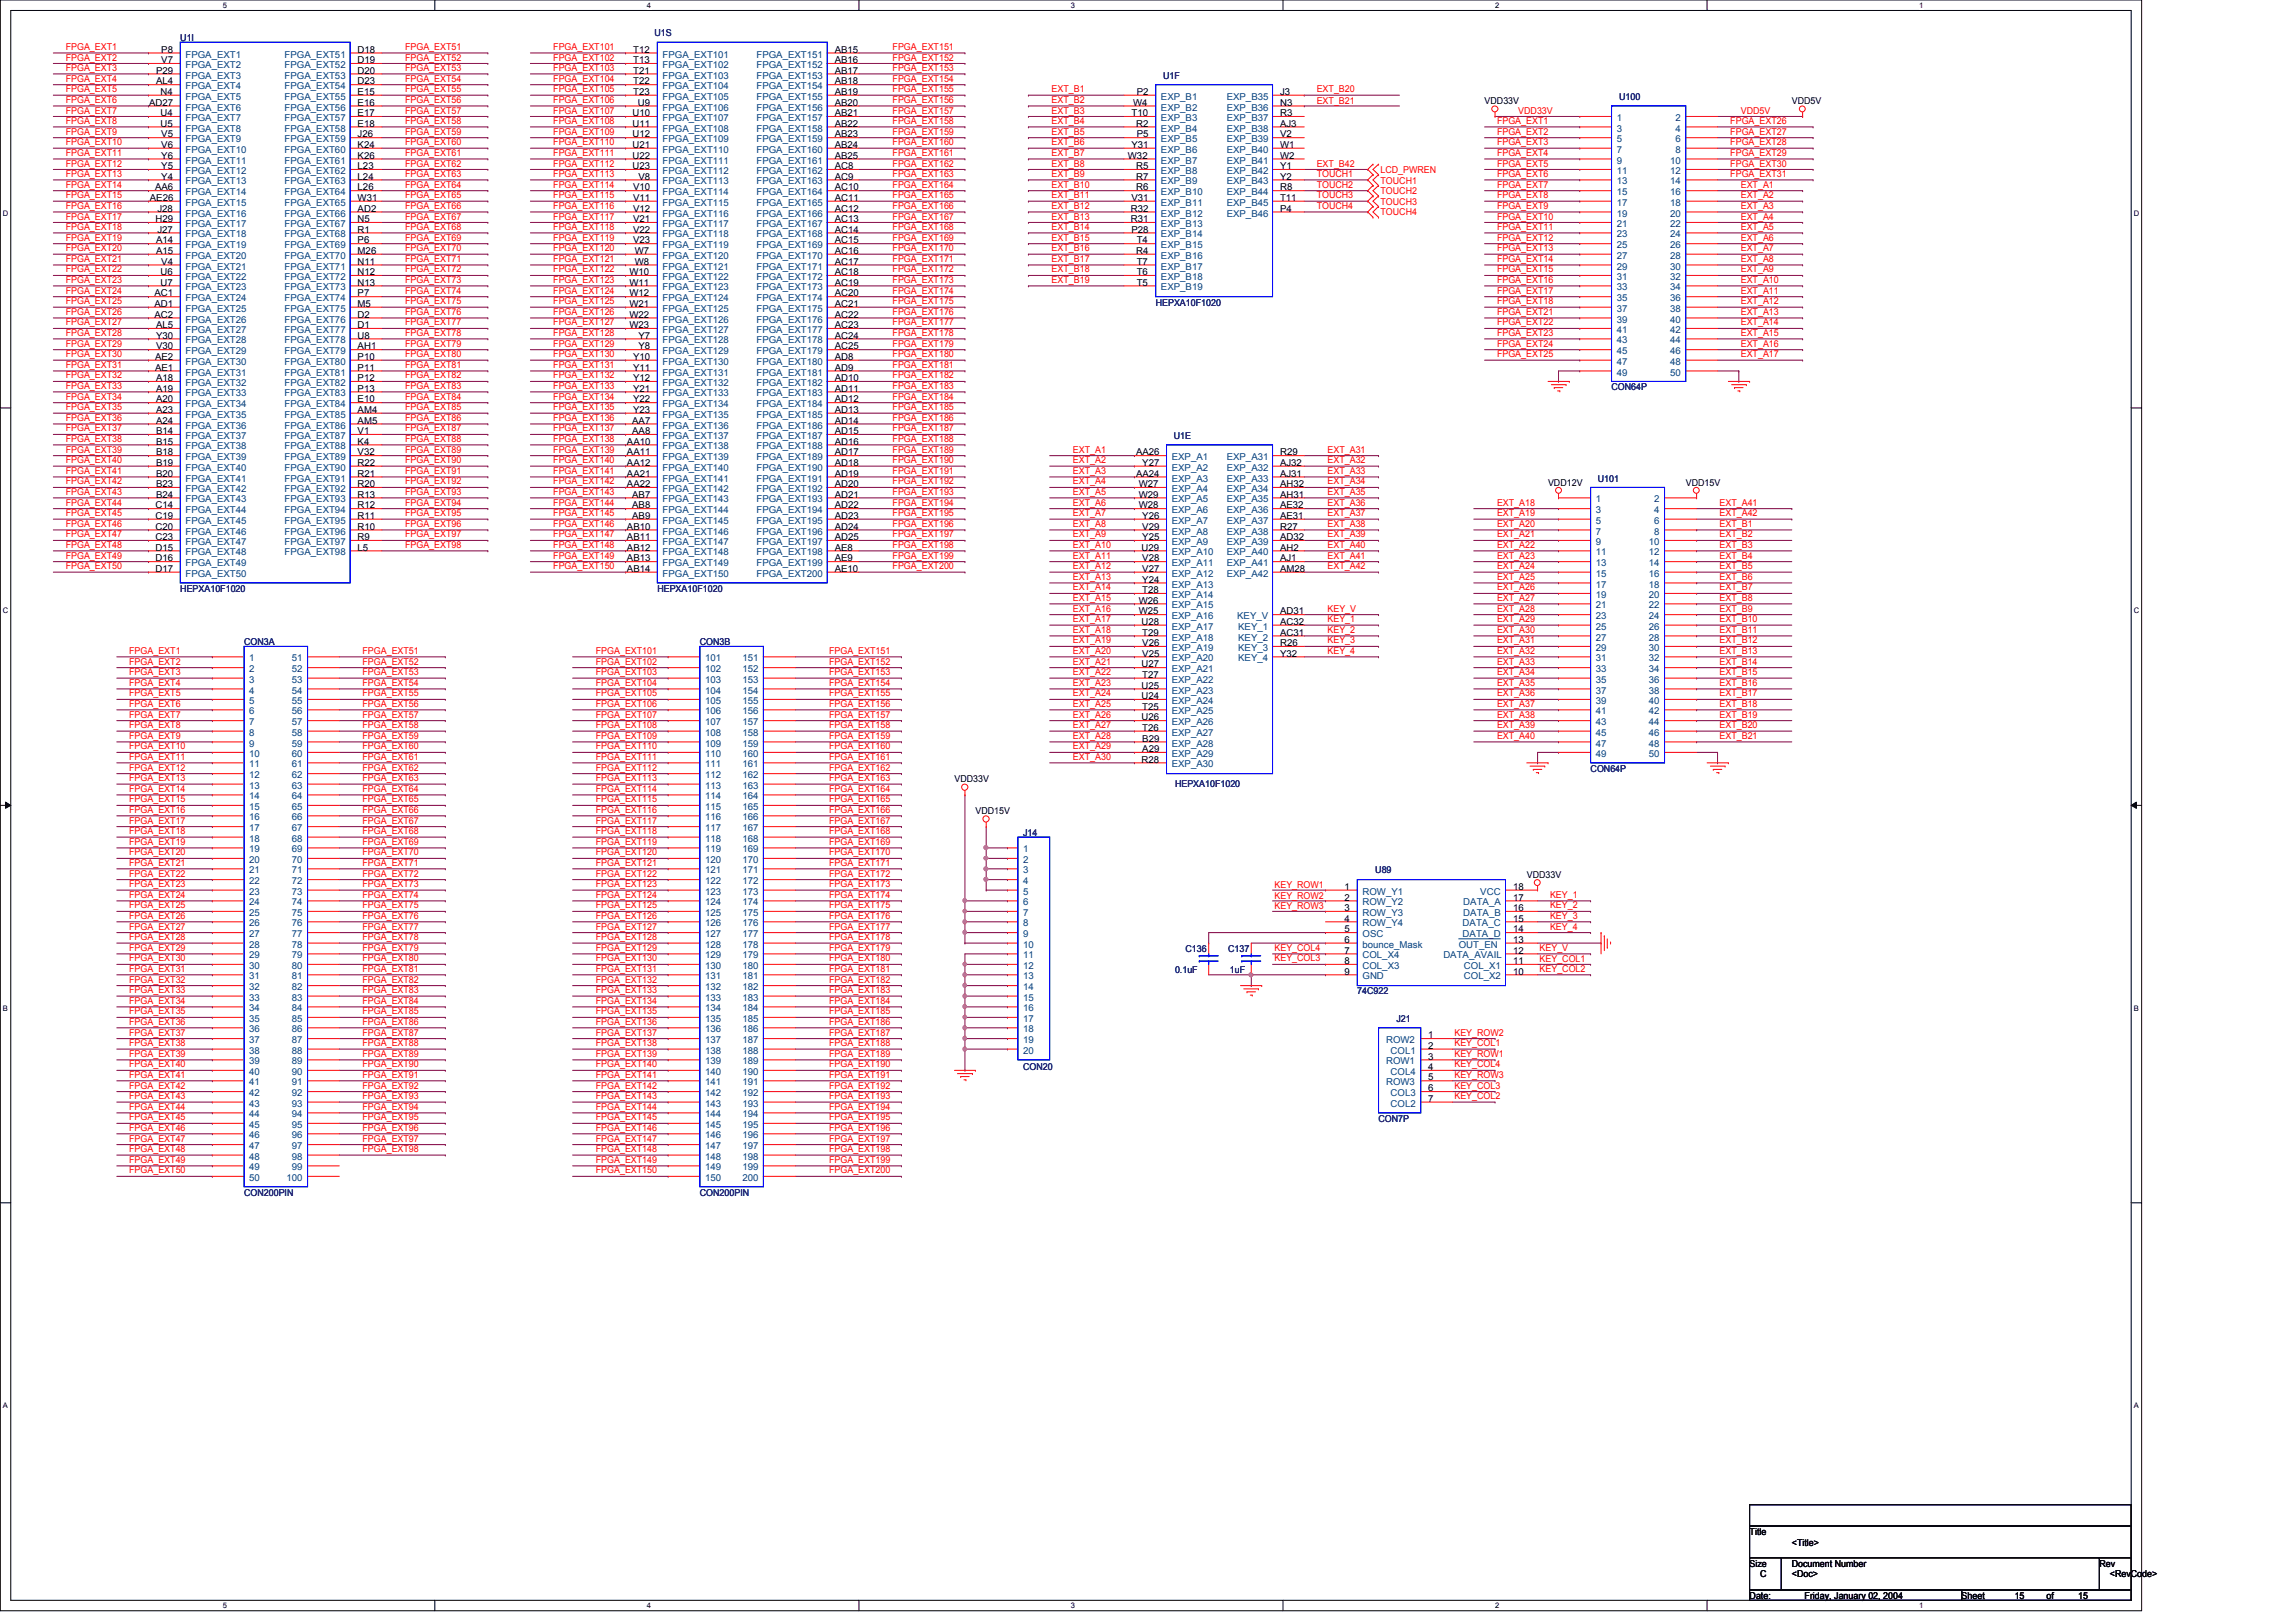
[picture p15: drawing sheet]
<svg xmlns="http://www.w3.org/2000/svg" width="297mm" height="210mm" viewBox="0 0 297 210" stroke-linecap="round" stroke-linejoin="round" font-family="sans-serif">
<defs><g id="words">
<g font-size="1.2" fill="#000080">
<text x="23.3" y="5.2">U1I</text>
<text x="84.7" y="4.7">U1S</text>
<text x="150.5" y="10.2">U1F</text>
<text x="209.5" y="12.9">U100</text>
<text x="149.5" y="39.5">HEPXA10F1020</text>
<text x="208.5" y="50.5">CON64P</text>
<text x="151.8" y="56.8">U1E</text>
<text x="206.7" y="62.3">U101</text>
<text x="23.3" y="76.6">HEPXA10F1020</text>
<text x="85" y="76.6">HEPXA10F1020</text>
<text x="31.6" y="83.4">CON3A</text>
<text x="90.5" y="83.4">CON3B</text>
<text x="152" y="101.8">HEPXA10F1020</text>
<text x="205.8" y="99.9">CON64P</text>
<text x="132.4" y="108.2">J14</text>
<text x="177.9" y="113">U89</text>
<text x="152" y="125.9">0.1uF</text>
<text x="153.4" y="123.2">C136</text>
<text x="158.9" y="123.2">C137</text>
<text x="159.1" y="125.9">1uF</text>
<text x="175.6" y="128.7">74C922</text>
<text x="180.7" y="132.2">J21</text>
<text x="132.4" y="138.4">CON20</text>
<text x="178.3" y="145.2">CON7P</text>
<text x="31.6" y="154.7">CON200PIN</text>
<text x="90.5" y="154.7">CON200PIN</text>
</g>
<g font-size="1.2" fill="#f00">
<text x="8.5" y="6.4">FPGA_EXT1</text>
<text x="8.5" y="7.8">FPGA_EXT2</text>
<text x="8.5" y="9.2">FPGA_EXT3</text>
<text x="8.5" y="10.6">FPGA_EXT4</text>
<text x="8.5" y="11.9">FPGA_EXT5</text>
<text x="52.4" y="6.4">FPGA_EXT51</text>
<text x="52.4" y="7.8">FPGA_EXT52</text>
<text x="52.4" y="9.2">FPGA_EXT53</text>
<text x="52.4" y="10.6">FPGA_EXT54</text>
<text x="52.4" y="11.9">FPGA_EXT55</text>
<text x="71.6" y="7.8">FPGA_EXT102</text>
<text x="71.6" y="9.2">FPGA_EXT103</text>
<text x="71.6" y="6.4">FPGA_EXT101</text>
<text x="71.6" y="11.9">FPGA_EXT105</text>
<text x="71.6" y="10.6">FPGA_EXT104</text>
<text x="115.5" y="6.4">FPGA_EXT151</text>
<text x="115.5" y="9.2">FPGA_EXT153</text>
<text x="115.5" y="10.6">FPGA_EXT154</text>
<text x="115.5" y="7.8">FPGA_EXT152</text>
<text x="115.5" y="11.9">FPGA_EXT155</text>
<text x="136.1" y="11.9">EXT_B1</text>
<text x="170.3" y="11.9">EXT_B20</text>
<text x="8.5" y="13.3">FPGA_EXT6</text>
<text x="8.5" y="14.7">FPGA_EXT7</text>
<text x="8.5" y="16">FPGA_EXT8</text>
<text x="8.5" y="17.4">FPGA_EXT9</text>
<text x="52.4" y="13.3">FPGA_EXT56</text>
<text x="52.4" y="14.7">FPGA_EXT57</text>
<text x="52.4" y="16">FPGA_EXT58</text>
<text x="52.4" y="17.4">FPGA_EXT59</text>
<text x="71.6" y="17.4">FPGA_EXT109</text>
<text x="71.6" y="16">FPGA_EXT108</text>
<text x="71.6" y="13.3">FPGA_EXT106</text>
<text x="71.6" y="14.7">FPGA_EXT107</text>
<text x="115.5" y="14.7">FPGA_EXT157</text>
<text x="115.5" y="17.4">FPGA_EXT159</text>
<text x="115.5" y="16">FPGA_EXT158</text>
<text x="115.5" y="13.3">FPGA_EXT156</text>
<text x="136.1" y="13.3">EXT_B2</text>
<text x="136.1" y="14.7">EXT_B3</text>
<text x="136.1" y="16">EXT_B4</text>
<text x="136.1" y="17.4">EXT_B5</text>
<text x="170.3" y="13.5">EXT_B21</text>
<text x="193.7" y="16">FPGA_EXT1</text>
<text x="193.7" y="17.4">FPGA_EXT2</text>
<text x="196.4" y="14.7">VDD33V</text>
<text x="223.9" y="17.4">FPGA_EXT27</text>
<text x="223.9" y="16">FPGA_EXT26</text>
<text x="225.2" y="14.7">VDD5V</text>
<text x="8.5" y="18.8">FPGA_EXT10</text>
<text x="8.5" y="20.1">FPGA_EXT11</text>
<text x="8.5" y="21.5">FPGA_EXT12</text>
<text x="8.5" y="22.9">FPGA_EXT13</text>
<text x="52.4" y="18.8">FPGA_EXT60</text>
<text x="52.4" y="20.1">FPGA_EXT61</text>
<text x="52.4" y="21.5">FPGA_EXT62</text>
<text x="52.4" y="22.9">FPGA_EXT63</text>
<text x="71.6" y="18.8">FPGA_EXT110</text>
<text x="71.6" y="22.9">FPGA_EXT113</text>
<text x="71.6" y="21.5">FPGA_EXT112</text>
<text x="71.6" y="20.1">FPGA_EXT111</text>
<text x="115.5" y="18.8">FPGA_EXT160</text>
<text x="115.5" y="22.9">FPGA_EXT163</text>
<text x="115.5" y="20.1">FPGA_EXT161</text>
<text x="115.5" y="21.5">FPGA_EXT162</text>
<text x="136.1" y="18.8">EXT_B6</text>
<text x="136.1" y="20.1">EXT_B7</text>
<text x="136.1" y="21.5">EXT_B8</text>
<text x="136.1" y="22.9">EXT_B9</text>
<text x="170.3" y="22.9">TOUCH1</text>
<text x="170.3" y="21.5">EXT_B42</text>
<text x="178.6" y="23.7">TOUCH1</text>
<text x="178.6" y="22.4">LCD_PWREN</text>
<text x="193.7" y="20.1">FPGA_EXT4</text>
<text x="193.7" y="22.9">FPGA_EXT6</text>
<text x="193.7" y="18.8">FPGA_EXT3</text>
<text x="193.7" y="21.5">FPGA_EXT5</text>
<text x="223.9" y="21.5">FPGA_EXT30</text>
<text x="223.9" y="22.9">FPGA_EXT31</text>
<text x="223.9" y="20.1">FPGA_EXT29</text>
<text x="223.9" y="18.8">FPGA_EXT28</text>
<text x="8.5" y="24.3">FPGA_EXT14</text>
<text x="8.5" y="25.7">FPGA_EXT15</text>
<text x="8.5" y="27">FPGA_EXT16</text>
<text x="8.5" y="28.4">FPGA_EXT17</text>
<text x="8.5" y="29.8">FPGA_EXT18</text>
<text x="52.4" y="24.3">FPGA_EXT64</text>
<text x="52.4" y="25.7">FPGA_EXT65</text>
<text x="52.4" y="27">FPGA_EXT66</text>
<text x="52.4" y="28.4">FPGA_EXT67</text>
<text x="52.4" y="29.8">FPGA_EXT68</text>
<text x="71.6" y="25.7">FPGA_EXT115</text>
<text x="71.6" y="27">FPGA_EXT116</text>
<text x="71.6" y="24.3">FPGA_EXT114</text>
<text x="71.6" y="28.4">FPGA_EXT117</text>
<text x="71.6" y="29.8">FPGA_EXT118</text>
<text x="115.5" y="28.4">FPGA_EXT167</text>
<text x="115.5" y="24.3">FPGA_EXT164</text>
<text x="115.5" y="25.7">FPGA_EXT165</text>
<text x="115.5" y="29.8">FPGA_EXT168</text>
<text x="115.5" y="27">FPGA_EXT166</text>
<text x="136.1" y="24.3">EXT_B10</text>
<text x="136.1" y="25.7">EXT_B11</text>
<text x="136.1" y="27">EXT_B12</text>
<text x="136.1" y="28.4">EXT_B13</text>
<text x="136.1" y="29.8">EXT_B14</text>
<text x="170.3" y="24.3">TOUCH2</text>
<text x="170.3" y="27">TOUCH4</text>
<text x="170.3" y="25.7">TOUCH3</text>
<text x="178.6" y="26.5">TOUCH3</text>
<text x="178.6" y="27.9">TOUCH4</text>
<text x="178.6" y="25.1">TOUCH2</text>
<text x="193.7" y="27">FPGA_EXT9</text>
<text x="193.7" y="29.8">FPGA_EXT11</text>
<text x="193.7" y="28.4">FPGA_EXT10</text>
<text x="193.7" y="24.3">FPGA_EXT7</text>
<text x="193.7" y="25.7">FPGA_EXT8</text>
<text x="225.2" y="25.7">EXT_A2</text>
<text x="225.2" y="29.8">EXT_A5</text>
<text x="225.2" y="28.4">EXT_A4</text>
<text x="225.2" y="24.3">EXT_A1</text>
<text x="225.2" y="27">EXT_A3</text>
<text x="8.5" y="31.2">FPGA_EXT19</text>
<text x="8.5" y="32.5">FPGA_EXT20</text>
<text x="8.5" y="33.9">FPGA_EXT21</text>
<text x="8.5" y="35.3">FPGA_EXT22</text>
<text x="52.4" y="31.2">FPGA_EXT69</text>
<text x="52.4" y="32.5">FPGA_EXT70</text>
<text x="52.4" y="33.9">FPGA_EXT71</text>
<text x="52.4" y="35.3">FPGA_EXT72</text>
<text x="71.6" y="33.9">FPGA_EXT121</text>
<text x="71.6" y="31.2">FPGA_EXT119</text>
<text x="71.6" y="35.3">FPGA_EXT122</text>
<text x="71.6" y="32.5">FPGA_EXT120</text>
<text x="115.5" y="35.3">FPGA_EXT172</text>
<text x="115.5" y="33.9">FPGA_EXT171</text>
<text x="115.5" y="31.2">FPGA_EXT169</text>
<text x="115.5" y="32.5">FPGA_EXT170</text>
<text x="136.1" y="31.2">EXT_B15</text>
<text x="136.1" y="32.5">EXT_B16</text>
<text x="136.1" y="33.9">EXT_B17</text>
<text x="136.1" y="35.3">EXT_B18</text>
<text x="193.7" y="31.2">FPGA_EXT12</text>
<text x="193.7" y="32.5">FPGA_EXT13</text>
<text x="193.7" y="33.9">FPGA_EXT14</text>
<text x="193.7" y="35.3">FPGA_EXT15</text>
<text x="225.2" y="31.2">EXT_A6</text>
<text x="225.2" y="35.3">EXT_A9</text>
<text x="225.2" y="32.5">EXT_A7</text>
<text x="225.2" y="33.9">EXT_A8</text>
<text x="8.5" y="36.6">FPGA_EXT23</text>
<text x="8.5" y="38">FPGA_EXT24</text>
<text x="8.5" y="39.4">FPGA_EXT25</text>
<text x="8.5" y="40.7">FPGA_EXT26</text>
<text x="52.4" y="36.6">FPGA_EXT73</text>
<text x="52.4" y="38">FPGA_EXT74</text>
<text x="52.4" y="39.4">FPGA_EXT75</text>
<text x="52.4" y="40.7">FPGA_EXT76</text>
<text x="71.6" y="40.7">FPGA_EXT126</text>
<text x="71.6" y="38">FPGA_EXT124</text>
<text x="71.6" y="39.4">FPGA_EXT125</text>
<text x="71.6" y="36.6">FPGA_EXT123</text>
<text x="115.5" y="39.4">FPGA_EXT175</text>
<text x="115.5" y="40.7">FPGA_EXT176</text>
<text x="115.5" y="38">FPGA_EXT174</text>
<text x="115.5" y="36.6">FPGA_EXT173</text>
<text x="136.1" y="36.6">EXT_B19</text>
<text x="193.7" y="39.4">FPGA_EXT18</text>
<text x="193.7" y="38">FPGA_EXT17</text>
<text x="193.7" y="36.6">FPGA_EXT16</text>
<text x="193.7" y="40.7">FPGA_EXT21</text>
<text x="225.2" y="39.4">EXT_A12</text>
<text x="225.2" y="40.7">EXT_A13</text>
<text x="225.2" y="36.6">EXT_A10</text>
<text x="225.2" y="38">EXT_A11</text>
<text x="8.5" y="42.1">FPGA_EXT27</text>
<text x="8.5" y="43.5">FPGA_EXT28</text>
<text x="8.5" y="44.9">FPGA_EXT29</text>
<text x="8.5" y="46.2">FPGA_EXT30</text>
<text x="8.5" y="47.6">FPGA_EXT31</text>
<text x="52.4" y="42.1">FPGA_EXT77</text>
<text x="52.4" y="43.5">FPGA_EXT78</text>
<text x="52.4" y="44.9">FPGA_EXT79</text>
<text x="52.4" y="46.2">FPGA_EXT80</text>
<text x="52.4" y="47.6">FPGA_EXT81</text>
<text x="71.6" y="47.6">FPGA_EXT131</text>
<text x="71.6" y="42.1">FPGA_EXT127</text>
<text x="71.6" y="46.2">FPGA_EXT130</text>
<text x="71.6" y="43.5">FPGA_EXT128</text>
<text x="71.6" y="44.9">FPGA_EXT129</text>
<text x="115.5" y="47.6">FPGA_EXT181</text>
<text x="115.5" y="43.5">FPGA_EXT178</text>
<text x="115.5" y="46.2">FPGA_EXT180</text>
<text x="115.5" y="42.1">FPGA_EXT177</text>
<text x="115.5" y="44.9">FPGA_EXT179</text>
<text x="193.7" y="43.5">FPGA_EXT23</text>
<text x="193.7" y="42.1">FPGA_EXT22</text>
<text x="193.7" y="44.9">FPGA_EXT24</text>
<text x="193.7" y="46.2">FPGA_EXT25</text>
<text x="225.2" y="43.5">EXT_A15</text>
<text x="225.2" y="44.9">EXT_A16</text>
<text x="225.2" y="46.2">EXT_A17</text>
<text x="225.2" y="42.1">EXT_A14</text>
<text x="8.5" y="49">FPGA_EXT32</text>
<text x="8.5" y="50.3">FPGA_EXT33</text>
<text x="8.5" y="51.7">FPGA_EXT34</text>
<text x="8.5" y="53.1">FPGA_EXT35</text>
<text x="52.4" y="49">FPGA_EXT82</text>
<text x="52.4" y="50.3">FPGA_EXT83</text>
<text x="52.4" y="51.7">FPGA_EXT84</text>
<text x="52.4" y="53.1">FPGA_EXT85</text>
<text x="71.6" y="49">FPGA_EXT132</text>
<text x="71.6" y="50.3">FPGA_EXT133</text>
<text x="71.6" y="53.1">FPGA_EXT135</text>
<text x="71.6" y="51.7">FPGA_EXT134</text>
<text x="115.5" y="53.1">FPGA_EXT185</text>
<text x="115.5" y="50.3">FPGA_EXT183</text>
<text x="115.5" y="49">FPGA_EXT182</text>
<text x="115.5" y="51.7">FPGA_EXT184</text>
<text x="8.5" y="54.4">FPGA_EXT36</text>
<text x="8.5" y="55.8">FPGA_EXT37</text>
<text x="8.5" y="57.2">FPGA_EXT38</text>
<text x="8.5" y="58.6">FPGA_EXT39</text>
<text x="8.5" y="59.9">FPGA_EXT40</text>
<text x="52.4" y="54.4">FPGA_EXT86</text>
<text x="52.4" y="55.8">FPGA_EXT87</text>
<text x="52.4" y="57.2">FPGA_EXT88</text>
<text x="52.4" y="58.6">FPGA_EXT89</text>
<text x="52.4" y="59.9">FPGA_EXT90</text>
<text x="71.6" y="57.2">FPGA_EXT138</text>
<text x="71.6" y="59.9">FPGA_EXT140</text>
<text x="71.6" y="58.6">FPGA_EXT139</text>
<text x="71.6" y="55.8">FPGA_EXT137</text>
<text x="71.6" y="54.4">FPGA_EXT136</text>
<text x="115.5" y="57.2">FPGA_EXT188</text>
<text x="115.5" y="54.4">FPGA_EXT186</text>
<text x="115.5" y="59.9">FPGA_EXT190</text>
<text x="115.5" y="55.8">FPGA_EXT187</text>
<text x="115.5" y="58.6">FPGA_EXT189</text>
<text x="138.8" y="58.6">EXT_A1</text>
<text x="138.8" y="59.9">EXT_A2</text>
<text x="171.7" y="58.6">EXT_A31</text>
<text x="171.7" y="59.9">EXT_A32</text>
<text x="8.5" y="61.3">FPGA_EXT41</text>
<text x="8.5" y="62.7">FPGA_EXT42</text>
<text x="8.5" y="64">FPGA_EXT43</text>
<text x="8.5" y="65.4">FPGA_EXT44</text>
<text x="52.4" y="61.3">FPGA_EXT91</text>
<text x="52.4" y="62.7">FPGA_EXT92</text>
<text x="52.4" y="64">FPGA_EXT93</text>
<text x="52.4" y="65.4">FPGA_EXT94</text>
<text x="71.6" y="62.7">FPGA_EXT142</text>
<text x="71.6" y="65.4">FPGA_EXT144</text>
<text x="71.6" y="64">FPGA_EXT143</text>
<text x="71.6" y="61.3">FPGA_EXT141</text>
<text x="115.5" y="64">FPGA_EXT193</text>
<text x="115.5" y="62.7">FPGA_EXT192</text>
<text x="115.5" y="61.3">FPGA_EXT191</text>
<text x="115.5" y="65.4">FPGA_EXT194</text>
<text x="138.8" y="61.3">EXT_A3</text>
<text x="138.8" y="64">EXT_A5</text>
<text x="138.8" y="62.7">EXT_A4</text>
<text x="138.8" y="65.4">EXT_A6</text>
<text x="171.7" y="62.7">EXT_A34</text>
<text x="171.7" y="65.4">EXT_A36</text>
<text x="171.7" y="61.3">EXT_A33</text>
<text x="171.7" y="64">EXT_A35</text>
<text x="193.7" y="65.4">EXT_A18</text>
<text x="222.5" y="65.4">EXT_A41</text>
<text x="8.5" y="66.8">FPGA_EXT45</text>
<text x="8.5" y="68.2">FPGA_EXT46</text>
<text x="8.5" y="69.6">FPGA_EXT47</text>
<text x="8.5" y="70.9">FPGA_EXT48</text>
<text x="52.4" y="66.8">FPGA_EXT95</text>
<text x="52.4" y="68.2">FPGA_EXT96</text>
<text x="52.4" y="69.6">FPGA_EXT97</text>
<text x="52.4" y="70.9">FPGA_EXT98</text>
<text x="71.6" y="70.9">FPGA_EXT148</text>
<text x="71.6" y="66.8">FPGA_EXT145</text>
<text x="71.6" y="69.6">FPGA_EXT147</text>
<text x="71.6" y="68.2">FPGA_EXT146</text>
<text x="115.5" y="70.9">FPGA_EXT198</text>
<text x="115.5" y="68.2">FPGA_EXT196</text>
<text x="115.5" y="66.8">FPGA_EXT195</text>
<text x="115.5" y="69.6">FPGA_EXT197</text>
<text x="138.8" y="68.2">EXT_A8</text>
<text x="138.8" y="66.8">EXT_A7</text>
<text x="138.8" y="69.6">EXT_A9</text>
<text x="138.8" y="70.9">EXT_A10</text>
<text x="171.7" y="66.8">EXT_A37</text>
<text x="171.7" y="70.9">EXT_A40</text>
<text x="171.7" y="68.2">EXT_A38</text>
<text x="171.7" y="69.6">EXT_A39</text>
<text x="193.7" y="66.8">EXT_A19</text>
<text x="193.7" y="70.9">EXT_A22</text>
<text x="193.7" y="69.6">EXT_A21</text>
<text x="193.7" y="68.2">EXT_A20</text>
<text x="222.5" y="66.8">EXT_A42</text>
<text x="222.5" y="69.6">EXT_B2</text>
<text x="222.5" y="70.9">EXT_B3</text>
<text x="222.5" y="68.2">EXT_B1</text>
<text x="8.5" y="72.3">FPGA_EXT49</text>
<text x="8.5" y="73.7">FPGA_EXT50</text>
<text x="71.6" y="72.3">FPGA_EXT149</text>
<text x="71.6" y="73.7">FPGA_EXT150</text>
<text x="115.5" y="72.3">FPGA_EXT199</text>
<text x="115.5" y="73.7">FPGA_EXT200</text>
<text x="138.8" y="73.7">EXT_A12</text>
<text x="138.8" y="72.3">EXT_A11</text>
<text x="138.8" y="76.4">EXT_A14</text>
<text x="138.8" y="77.8">EXT_A15</text>
<text x="138.8" y="75">EXT_A13</text>
<text x="171.7" y="72.3">EXT_A41</text>
<text x="171.7" y="73.7">EXT_A42</text>
<text x="193.7" y="77.8">EXT_A27</text>
<text x="193.7" y="75">EXT_A25</text>
<text x="193.7" y="76.4">EXT_A26</text>
<text x="193.7" y="72.3">EXT_A23</text>
<text x="193.7" y="73.7">EXT_A24</text>
<text x="222.5" y="76.4">EXT_B7</text>
<text x="222.5" y="77.8">EXT_B8</text>
<text x="222.5" y="73.7">EXT_B5</text>
<text x="222.5" y="75">EXT_B6</text>
<text x="222.5" y="72.3">EXT_B4</text>
<text x="138.8" y="80.5">EXT_A17</text>
<text x="138.8" y="81.9">EXT_A18</text>
<text x="138.8" y="79.2">EXT_A16</text>
<text x="138.8" y="83.3">EXT_A19</text>
<text x="171.7" y="83.3">KEY_3</text>
<text x="171.7" y="81.9">KEY_2</text>
<text x="171.7" y="80.5">KEY_1</text>
<text x="171.7" y="79.2">KEY_V</text>
<text x="193.7" y="81.9">EXT_A30</text>
<text x="193.7" y="79.2">EXT_A28</text>
<text x="193.7" y="80.5">EXT_A29</text>
<text x="193.7" y="83.3">EXT_A31</text>
<text x="222.5" y="79.2">EXT_B9</text>
<text x="222.5" y="80.5">EXT_B10</text>
<text x="222.5" y="81.9">EXT_B11</text>
<text x="222.5" y="83.3">EXT_B12</text>
<text x="16.7" y="88.7">FPGA_EXT4</text>
<text x="16.7" y="84.6">FPGA_EXT1</text>
<text x="16.7" y="86">FPGA_EXT2</text>
<text x="16.7" y="87.4">FPGA_EXT3</text>
<text x="46.9" y="87.4">FPGA_EXT53</text>
<text x="46.9" y="88.7">FPGA_EXT54</text>
<text x="46.9" y="84.6">FPGA_EXT51</text>
<text x="46.9" y="86">FPGA_EXT52</text>
<text x="77.1" y="88.7">FPGA_EXT104</text>
<text x="77.1" y="84.6">FPGA_EXT101</text>
<text x="77.1" y="86">FPGA_EXT102</text>
<text x="77.1" y="87.4">FPGA_EXT103</text>
<text x="107.3" y="87.4">FPGA_EXT153</text>
<text x="107.3" y="88.7">FPGA_EXT154</text>
<text x="107.3" y="84.6">FPGA_EXT151</text>
<text x="107.3" y="86">FPGA_EXT152</text>
<text x="138.8" y="84.6">EXT_A20</text>
<text x="138.8" y="86">EXT_A21</text>
<text x="138.8" y="87.4">EXT_A22</text>
<text x="138.8" y="88.7">EXT_A23</text>
<text x="171.7" y="84.6">KEY_4</text>
<text x="193.7" y="84.6">EXT_A32</text>
<text x="193.7" y="88.7">EXT_A35</text>
<text x="193.7" y="87.4">EXT_A34</text>
<text x="193.7" y="86">EXT_A33</text>
<text x="222.5" y="88.7">EXT_B16</text>
<text x="222.5" y="86">EXT_B14</text>
<text x="222.5" y="84.6">EXT_B13</text>
<text x="222.5" y="87.4">EXT_B15</text>
<text x="16.7" y="90.1">FPGA_EXT5</text>
<text x="16.7" y="91.5">FPGA_EXT6</text>
<text x="16.7" y="95.6">FPGA_EXT9</text>
<text x="16.7" y="94.2">FPGA_EXT8</text>
<text x="16.7" y="92.9">FPGA_EXT7</text>
<text x="46.9" y="91.5">FPGA_EXT56</text>
<text x="46.9" y="94.2">FPGA_EXT58</text>
<text x="46.9" y="95.6">FPGA_EXT59</text>
<text x="46.9" y="92.9">FPGA_EXT57</text>
<text x="46.9" y="90.1">FPGA_EXT55</text>
<text x="77.1" y="90.1">FPGA_EXT105</text>
<text x="77.1" y="92.9">FPGA_EXT107</text>
<text x="77.1" y="95.6">FPGA_EXT109</text>
<text x="77.1" y="94.2">FPGA_EXT108</text>
<text x="77.1" y="91.5">FPGA_EXT106</text>
<text x="107.3" y="91.5">FPGA_EXT156</text>
<text x="107.3" y="94.2">FPGA_EXT158</text>
<text x="107.3" y="90.1">FPGA_EXT155</text>
<text x="107.3" y="92.9">FPGA_EXT157</text>
<text x="107.3" y="95.6">FPGA_EXT159</text>
<text x="138.8" y="91.5">EXT_A25</text>
<text x="138.8" y="95.6">EXT_A28</text>
<text x="138.8" y="92.9">EXT_A26</text>
<text x="138.8" y="90.1">EXT_A24</text>
<text x="138.8" y="94.2">EXT_A27</text>
<text x="193.7" y="95.6">EXT_A40</text>
<text x="193.7" y="94.2">EXT_A39</text>
<text x="193.7" y="92.9">EXT_A38</text>
<text x="193.7" y="90.1">EXT_A36</text>
<text x="193.7" y="91.5">EXT_A37</text>
<text x="222.5" y="91.5">EXT_B18</text>
<text x="222.5" y="92.9">EXT_B19</text>
<text x="222.5" y="90.1">EXT_B17</text>
<text x="222.5" y="94.2">EXT_B20</text>
<text x="222.5" y="95.6">EXT_B21</text>
<text x="16.7" y="97">FPGA_EXT10</text>
<text x="16.7" y="101.1">FPGA_EXT13</text>
<text x="16.7" y="98.3">FPGA_EXT11</text>
<text x="16.7" y="99.7">FPGA_EXT12</text>
<text x="46.9" y="98.3">FPGA_EXT61</text>
<text x="46.9" y="97">FPGA_EXT60</text>
<text x="46.9" y="99.7">FPGA_EXT62</text>
<text x="46.9" y="101.1">FPGA_EXT63</text>
<text x="77.1" y="99.7">FPGA_EXT112</text>
<text x="77.1" y="101.1">FPGA_EXT113</text>
<text x="77.1" y="97">FPGA_EXT110</text>
<text x="77.1" y="98.3">FPGA_EXT111</text>
<text x="107.3" y="97">FPGA_EXT160</text>
<text x="107.3" y="101.1">FPGA_EXT163</text>
<text x="107.3" y="98.3">FPGA_EXT161</text>
<text x="107.3" y="99.7">FPGA_EXT162</text>
<text x="138.8" y="97">EXT_A29</text>
<text x="138.8" y="98.3">EXT_A30</text>
<text x="16.7" y="107.9">FPGA_EXT18</text>
<text x="16.7" y="102.4">FPGA_EXT14</text>
<text x="16.7" y="105.2">FPGA_EXT16</text>
<text x="16.7" y="106.6">FPGA_EXT17</text>
<text x="16.7" y="103.8">FPGA_EXT15</text>
<text x="46.9" y="107.9">FPGA_EXT68</text>
<text x="46.9" y="102.4">FPGA_EXT64</text>
<text x="46.9" y="106.6">FPGA_EXT67</text>
<text x="46.9" y="105.2">FPGA_EXT66</text>
<text x="46.9" y="103.8">FPGA_EXT65</text>
<text x="77.1" y="103.8">FPGA_EXT115</text>
<text x="77.1" y="106.6">FPGA_EXT117</text>
<text x="77.1" y="105.2">FPGA_EXT116</text>
<text x="77.1" y="102.4">FPGA_EXT114</text>
<text x="77.1" y="107.9">FPGA_EXT118</text>
<text x="107.3" y="107.9">FPGA_EXT168</text>
<text x="107.3" y="106.6">FPGA_EXT167</text>
<text x="107.3" y="102.4">FPGA_EXT164</text>
<text x="107.3" y="103.8">FPGA_EXT165</text>
<text x="107.3" y="105.2">FPGA_EXT166</text>
<text x="16.7" y="112.1">FPGA_EXT21</text>
<text x="16.7" y="113.5">FPGA_EXT22</text>
<text x="16.7" y="110.7">FPGA_EXT20</text>
<text x="16.7" y="109.3">FPGA_EXT19</text>
<text x="46.9" y="112.1">FPGA_EXT71</text>
<text x="46.9" y="109.3">FPGA_EXT69</text>
<text x="46.9" y="113.5">FPGA_EXT72</text>
<text x="46.9" y="110.7">FPGA_EXT70</text>
<text x="77.1" y="110.7">FPGA_EXT120</text>
<text x="77.1" y="109.3">FPGA_EXT119</text>
<text x="77.1" y="112.1">FPGA_EXT121</text>
<text x="77.1" y="113.5">FPGA_EXT122</text>
<text x="107.3" y="112.1">FPGA_EXT171</text>
<text x="107.3" y="113.5">FPGA_EXT172</text>
<text x="107.3" y="109.3">FPGA_EXT169</text>
<text x="107.3" y="110.7">FPGA_EXT170</text>
<text x="16.7" y="116.2">FPGA_EXT24</text>
<text x="16.7" y="117.6">FPGA_EXT25</text>
<text x="16.7" y="118.9">FPGA_EXT26</text>
<text x="16.7" y="114.8">FPGA_EXT23</text>
<text x="46.9" y="117.6">FPGA_EXT75</text>
<text x="46.9" y="116.2">FPGA_EXT74</text>
<text x="46.9" y="114.8">FPGA_EXT73</text>
<text x="46.9" y="118.9">FPGA_EXT76</text>
<text x="77.1" y="118.9">FPGA_EXT126</text>
<text x="77.1" y="116.2">FPGA_EXT124</text>
<text x="77.1" y="117.6">FPGA_EXT125</text>
<text x="77.1" y="114.8">FPGA_EXT123</text>
<text x="107.3" y="117.6">FPGA_EXT175</text>
<text x="107.3" y="116.2">FPGA_EXT174</text>
<text x="107.3" y="114.8">FPGA_EXT173</text>
<text x="107.3" y="118.9">FPGA_EXT176</text>
<text x="164.9" y="117.7">KEY_ROW3</text>
<text x="164.9" y="114.9">KEY_ROW1</text>
<text x="164.9" y="116.3">KEY_ROW2</text>
<text x="200.5" y="118.9">KEY_3</text>
<text x="200.5" y="117.6">KEY_2</text>
<text x="200.5" y="116.2">KEY_1</text>
<text x="16.7" y="120.3">FPGA_EXT27</text>
<text x="16.7" y="124.4">FPGA_EXT30</text>
<text x="16.7" y="125.8">FPGA_EXT31</text>
<text x="16.7" y="123">FPGA_EXT29</text>
<text x="16.7" y="121.7">FPGA_EXT28</text>
<text x="46.9" y="125.8">FPGA_EXT81</text>
<text x="46.9" y="121.7">FPGA_EXT78</text>
<text x="46.9" y="124.4">FPGA_EXT80</text>
<text x="46.9" y="120.3">FPGA_EXT77</text>
<text x="46.9" y="123">FPGA_EXT79</text>
<text x="77.1" y="125.8">FPGA_EXT131</text>
<text x="77.1" y="123">FPGA_EXT129</text>
<text x="77.1" y="121.7">FPGA_EXT128</text>
<text x="77.1" y="124.4">FPGA_EXT130</text>
<text x="77.1" y="120.3">FPGA_EXT127</text>
<text x="107.3" y="125.8">FPGA_EXT181</text>
<text x="107.3" y="124.4">FPGA_EXT180</text>
<text x="107.3" y="120.3">FPGA_EXT177</text>
<text x="107.3" y="121.7">FPGA_EXT178</text>
<text x="107.3" y="123">FPGA_EXT179</text>
<text x="164.9" y="123">KEY_COL4</text>
<text x="164.9" y="124.4">KEY_COL3</text>
<text x="199.2" y="124.5">KEY_COL1</text>
<text x="199.2" y="123">KEY_V</text>
<text x="199.2" y="125.8">KEY_COL2</text>
<text x="200.5" y="120.3">KEY_4</text>
<text x="16.7" y="128.5">FPGA_EXT33</text>
<text x="16.7" y="127.2">FPGA_EXT32</text>
<text x="16.7" y="129.9">FPGA_EXT34</text>
<text x="16.7" y="131.3">FPGA_EXT35</text>
<text x="46.9" y="129.9">FPGA_EXT84</text>
<text x="46.9" y="127.2">FPGA_EXT82</text>
<text x="46.9" y="131.3">FPGA_EXT85</text>
<text x="46.9" y="128.5">FPGA_EXT83</text>
<text x="77.1" y="129.9">FPGA_EXT134</text>
<text x="77.1" y="128.5">FPGA_EXT133</text>
<text x="77.1" y="127.2">FPGA_EXT132</text>
<text x="77.1" y="131.3">FPGA_EXT135</text>
<text x="107.3" y="127.2">FPGA_EXT182</text>
<text x="107.3" y="128.5">FPGA_EXT183</text>
<text x="107.3" y="131.3">FPGA_EXT185</text>
<text x="107.3" y="129.9">FPGA_EXT184</text>
<text x="16.7" y="132.6">FPGA_EXT36</text>
<text x="16.7" y="136.7">FPGA_EXT39</text>
<text x="16.7" y="135.4">FPGA_EXT38</text>
<text x="16.7" y="134">FPGA_EXT37</text>
<text x="46.9" y="132.6">FPGA_EXT86</text>
<text x="46.9" y="134">FPGA_EXT87</text>
<text x="46.9" y="135.4">FPGA_EXT88</text>
<text x="46.9" y="136.7">FPGA_EXT89</text>
<text x="77.1" y="135.4">FPGA_EXT138</text>
<text x="77.1" y="132.6">FPGA_EXT136</text>
<text x="77.1" y="136.7">FPGA_EXT139</text>
<text x="77.1" y="134">FPGA_EXT137</text>
<text x="107.3" y="132.6">FPGA_EXT186</text>
<text x="107.3" y="134">FPGA_EXT187</text>
<text x="107.3" y="136.7">FPGA_EXT189</text>
<text x="107.3" y="135.4">FPGA_EXT188</text>
<text x="188.2" y="136.7">KEY_ROW1</text>
<text x="188.2" y="135.4">KEY_COL1</text>
<text x="188.2" y="134">KEY_ROW2</text>
<text x="16.7" y="140.9">FPGA_EXT42</text>
<text x="16.7" y="138.1">FPGA_EXT40</text>
<text x="16.7" y="143.6">FPGA_EXT44</text>
<text x="16.7" y="139.5">FPGA_EXT41</text>
<text x="16.7" y="142.2">FPGA_EXT43</text>
<text x="46.9" y="143.6">FPGA_EXT94</text>
<text x="46.9" y="138.1">FPGA_EXT90</text>
<text x="46.9" y="139.5">FPGA_EXT91</text>
<text x="46.9" y="142.2">FPGA_EXT93</text>
<text x="46.9" y="140.9">FPGA_EXT92</text>
<text x="77.1" y="139.5">FPGA_EXT141</text>
<text x="77.1" y="138.1">FPGA_EXT140</text>
<text x="77.1" y="143.6">FPGA_EXT144</text>
<text x="77.1" y="142.2">FPGA_EXT143</text>
<text x="77.1" y="140.9">FPGA_EXT142</text>
<text x="107.3" y="143.6">FPGA_EXT194</text>
<text x="107.3" y="139.5">FPGA_EXT191</text>
<text x="107.3" y="140.9">FPGA_EXT192</text>
<text x="107.3" y="138.1">FPGA_EXT190</text>
<text x="107.3" y="142.2">FPGA_EXT193</text>
<text x="188.2" y="140.9">KEY_COL3</text>
<text x="188.2" y="139.5">KEY_ROW3</text>
<text x="188.2" y="142.2">KEY_COL2</text>
<text x="188.2" y="138.1">KEY_COL4</text>
<text x="16.7" y="149.1">FPGA_EXT48</text>
<text x="16.7" y="145">FPGA_EXT45</text>
<text x="16.7" y="146.3">FPGA_EXT46</text>
<text x="16.7" y="147.7">FPGA_EXT47</text>
<text x="46.9" y="146.3">FPGA_EXT96</text>
<text x="46.9" y="149.1">FPGA_EXT98</text>
<text x="46.9" y="145">FPGA_EXT95</text>
<text x="46.9" y="147.7">FPGA_EXT97</text>
<text x="77.1" y="149.1">FPGA_EXT148</text>
<text x="77.1" y="146.3">FPGA_EXT146</text>
<text x="77.1" y="147.7">FPGA_EXT147</text>
<text x="77.1" y="145">FPGA_EXT145</text>
<text x="107.3" y="145">FPGA_EXT195</text>
<text x="107.3" y="147.7">FPGA_EXT197</text>
<text x="107.3" y="149.1">FPGA_EXT198</text>
<text x="107.3" y="146.3">FPGA_EXT196</text>
<text x="16.7" y="151.8">FPGA_EXT50</text>
<text x="16.7" y="150.5">FPGA_EXT49</text>
<text x="77.1" y="150.5">FPGA_EXT149</text>
<text x="77.1" y="151.8">FPGA_EXT150</text>
<text x="107.3" y="151.8">FPGA_EXT200</text>
<text x="107.3" y="150.5">FPGA_EXT199</text>
</g>
<g font-size="1.2">
<text x="20.2" y="9.5">P29</text>
<text x="20.2" y="10.9">AL4</text>
<text x="20.9" y="6.8">P8</text>
<text x="20.9" y="8.2">V7</text>
<text x="46.3" y="6.8">D18</text>
<text x="46.3" y="8.2">D19</text>
<text x="46.3" y="9.5">D20</text>
<text x="46.3" y="10.9">D23</text>
<text x="81.9" y="6.8">T12</text>
<text x="81.9" y="8.2">T13</text>
<text x="81.9" y="9.5">T21</text>
<text x="81.9" y="10.9">T22</text>
<text x="108" y="6.8">AB15</text>
<text x="108" y="8.2">AB16</text>
<text x="108" y="9.5">AB17</text>
<text x="108" y="10.9">AB18</text>
<text x="19.3" y="13.7">AD27</text>
<text x="20.8" y="12.3">N4</text>
<text x="20.8" y="15">U4</text>
<text x="20.8" y="16.4">U5</text>
<text x="20.9" y="17.8">V5</text>
<text x="46.3" y="12.3">E15</text>
<text x="46.3" y="13.7">E16</text>
<text x="46.3" y="15">E17</text>
<text x="46.3" y="16.4">E18</text>
<text x="46.3" y="17.8">J26</text>
<text x="81.8" y="15">U10</text>
<text x="81.8" y="16.4">U11</text>
<text x="81.8" y="17.8">U12</text>
<text x="81.9" y="12.3">T23</text>
<text x="82.5" y="13.7">U9</text>
<text x="108" y="12.3">AB19</text>
<text x="108" y="13.7">AB20</text>
<text x="108" y="15">AB21</text>
<text x="108" y="16.4">AB22</text>
<text x="108" y="17.8">AB23</text>
<text x="146.4" y="15">T10</text>
<text x="146.6" y="13.7">W4</text>
<text x="147" y="16.4">R2</text>
<text x="147.1" y="12.3">P2</text>
<text x="147.1" y="17.8">P5</text>
<text x="165.6" y="12.3">J3</text>
<text x="165.6" y="13.7">N3</text>
<text x="165.6" y="15">R3</text>
<text x="165.6" y="16.4">AJ3</text>
<text x="165.6" y="17.8">V2</text>
<text x="192.1" y="13.5">VDD33V</text>
<text x="231.8" y="13.5">VDD5V</text>
<text x="20.9" y="19.1">V6</text>
<text x="20.9" y="20.5">Y6</text>
<text x="20.9" y="21.9">Y5</text>
<text x="20.9" y="23.2">Y4</text>
<text x="46.3" y="19.1">K24</text>
<text x="46.3" y="20.5">K26</text>
<text x="46.3" y="21.9">L23</text>
<text x="46.3" y="23.2">L24</text>
<text x="81.8" y="19.1">U21</text>
<text x="81.8" y="20.5">U22</text>
<text x="81.8" y="21.9">U23</text>
<text x="82.6" y="23.2">V8</text>
<text x="108" y="19.1">AB24</text>
<text x="108" y="20.5">AB25</text>
<text x="108" y="21.9">AC8</text>
<text x="108" y="23.2">AC9</text>
<text x="145.9" y="20.5">W32</text>
<text x="146.4" y="19.1">Y31</text>
<text x="147" y="21.9">R5</text>
<text x="147" y="23.2">R7</text>
<text x="165.6" y="19.1">W1</text>
<text x="165.6" y="20.5">W2</text>
<text x="165.6" y="21.9">Y1</text>
<text x="165.6" y="23.2">Y2</text>
<text x="19.4" y="26">AE26</text>
<text x="20.1" y="24.6">AA6</text>
<text x="20.1" y="28.7">H29</text>
<text x="20.4" y="27.4">J28</text>
<text x="46.3" y="24.6">L26</text>
<text x="46.3" y="26">W31</text>
<text x="46.3" y="27.4">AD2</text>
<text x="46.3" y="28.7">N5</text>
<text x="81.9" y="24.6">V10</text>
<text x="81.9" y="26">V11</text>
<text x="81.9" y="27.4">V12</text>
<text x="81.9" y="28.7">V21</text>
<text x="108" y="24.6">AC10</text>
<text x="108" y="26">AC11</text>
<text x="108" y="27.4">AC12</text>
<text x="108" y="28.7">AC13</text>
<text x="146.3" y="27.4">R32</text>
<text x="146.3" y="28.7">R31</text>
<text x="146.4" y="26">V31</text>
<text x="147" y="24.6">R6</text>
<text x="165.6" y="24.6">R8</text>
<text x="165.6" y="26">T11</text>
<text x="165.6" y="27.4">P4</text>
<text x="20.2" y="31.5">A14</text>
<text x="20.2" y="32.8">A15</text>
<text x="20.4" y="30.1">J27</text>
<text x="20.8" y="35.6">U6</text>
<text x="20.9" y="34.2">V4</text>
<text x="46.3" y="30.1">R1</text>
<text x="46.3" y="31.5">P6</text>
<text x="46.3" y="32.8">M26</text>
<text x="46.3" y="34.2">N11</text>
<text x="46.3" y="35.6">N12</text>
<text x="81.4" y="35.6">W10</text>
<text x="81.9" y="30.1">V22</text>
<text x="81.9" y="31.5">V23</text>
<text x="82.1" y="32.8">W7</text>
<text x="82.1" y="34.2">W8</text>
<text x="108" y="30.1">AC14</text>
<text x="108" y="31.5">AC15</text>
<text x="108" y="32.8">AC16</text>
<text x="108" y="34.2">AC17</text>
<text x="108" y="35.6">AC18</text>
<text x="146.4" y="30.1">P28</text>
<text x="147" y="32.8">R4</text>
<text x="147.1" y="31.5">T4</text>
<text x="147.1" y="34.2">T7</text>
<text x="147.1" y="35.6">T6</text>
<text x="20" y="38.4">AC1</text>
<text x="20" y="39.7">AD1</text>
<text x="20" y="41.1">AC2</text>
<text x="20.8" y="37">U7</text>
<text x="46.3" y="37">N13</text>
<text x="46.3" y="38.4">P7</text>
<text x="46.3" y="39.7">M5</text>
<text x="46.3" y="41.1">D2</text>
<text x="81.4" y="37">W11</text>
<text x="81.4" y="38.4">W12</text>
<text x="81.4" y="39.7">W21</text>
<text x="81.4" y="41.1">W22</text>
<text x="108" y="37">AC19</text>
<text x="108" y="38.4">AC20</text>
<text x="108" y="39.7">AC21</text>
<text x="108" y="41.1">AC22</text>
<text x="147.1" y="37">T5</text>
<text x="20.1" y="46.6">AE2</text>
<text x="20.1" y="48">AE1</text>
<text x="20.2" y="42.5">AL5</text>
<text x="20.2" y="43.8">Y30</text>
<text x="20.2" y="45.2">V30</text>
<text x="46.3" y="42.5">D1</text>
<text x="46.3" y="43.8">U8</text>
<text x="46.3" y="45.2">AH1</text>
<text x="46.3" y="46.6">P10</text>
<text x="46.3" y="48">P11</text>
<text x="81.4" y="42.5">W23</text>
<text x="81.9" y="46.6">Y10</text>
<text x="81.9" y="48">Y11</text>
<text x="82.6" y="43.8">Y7</text>
<text x="82.6" y="45.2">Y8</text>
<text x="108" y="42.5">AC23</text>
<text x="108" y="43.8">AC24</text>
<text x="108" y="45.2">AC25</text>
<text x="108" y="46.6">AD8</text>
<text x="108" y="48">AD9</text>
<text x="20.2" y="49.3">A18</text>
<text x="20.2" y="50.7">A19</text>
<text x="20.2" y="52.1">A20</text>
<text x="20.2" y="53.4">A23</text>
<text x="46.3" y="49.3">P12</text>
<text x="46.3" y="50.7">P13</text>
<text x="46.3" y="52.1">E10</text>
<text x="46.3" y="53.4">AM4</text>
<text x="81.9" y="49.3">Y12</text>
<text x="81.9" y="50.7">Y21</text>
<text x="81.9" y="52.1">Y22</text>
<text x="81.9" y="53.4">Y23</text>
<text x="108" y="49.3">AD10</text>
<text x="108" y="50.7">AD11</text>
<text x="108" y="52.1">AD12</text>
<text x="108" y="53.4">AD13</text>
<text x="20.2" y="54.8">A24</text>
<text x="20.2" y="56.2">B14</text>
<text x="20.2" y="57.5">B15</text>
<text x="20.2" y="58.9">B18</text>
<text x="46.3" y="54.8">AM5</text>
<text x="46.3" y="56.2">V1</text>
<text x="46.3" y="57.5">K4</text>
<text x="46.3" y="58.9">V32</text>
<text x="81.1" y="57.5">AA10</text>
<text x="81.1" y="58.9">AA11</text>
<text x="81.8" y="54.8">AA7</text>
<text x="81.8" y="56.2">AA8</text>
<text x="108" y="54.8">AD14</text>
<text x="108" y="56.2">AD15</text>
<text x="108" y="57.5">AD16</text>
<text x="108" y="58.9">AD17</text>
<text x="147" y="58.9">AA26</text>
<text x="165.6" y="58.9">R29</text>
<text x="20.1" y="65.8">C14</text>
<text x="20.2" y="60.3">B19</text>
<text x="20.2" y="61.7">B20</text>
<text x="20.2" y="63">B23</text>
<text x="20.2" y="64.4">B24</text>
<text x="46.3" y="60.3">R22</text>
<text x="46.3" y="61.7">R21</text>
<text x="46.3" y="63">R20</text>
<text x="46.3" y="64.4">R13</text>
<text x="46.3" y="65.8">R12</text>
<text x="81.1" y="60.3">AA12</text>
<text x="81.1" y="61.7">AA21</text>
<text x="81.1" y="63">AA22</text>
<text x="81.8" y="64.4">AB7</text>
<text x="81.8" y="65.8">AB8</text>
<text x="108" y="60.3">AD18</text>
<text x="108" y="61.7">AD19</text>
<text x="108" y="63">AD20</text>
<text x="108" y="64.4">AD21</text>
<text x="108" y="65.8">AD22</text>
<text x="147" y="61.7">AA24</text>
<text x="147.3" y="63">W27</text>
<text x="147.3" y="64.4">W29</text>
<text x="147.3" y="65.8">W28</text>
<text x="147.8" y="60.3">Y27</text>
<text x="165.6" y="60.3">AJ32</text>
<text x="165.6" y="61.7">AJ31</text>
<text x="165.6" y="63">AH32</text>
<text x="165.6" y="64.4">AH31</text>
<text x="165.6" y="65.8">AE32</text>
<text x="200.3" y="62.9">VDD12V</text>
<text x="218.1" y="62.9">VDD15V</text>
<text x="20.1" y="67.1">C19</text>
<text x="20.1" y="68.5">C20</text>
<text x="20.1" y="69.9">C23</text>
<text x="20.1" y="71.2">D15</text>
<text x="46.3" y="67.1">R11</text>
<text x="46.3" y="68.5">R10</text>
<text x="46.3" y="69.9">R9</text>
<text x="46.3" y="71.2">L5</text>
<text x="81.1" y="68.5">AB10</text>
<text x="81.1" y="69.9">AB11</text>
<text x="81.1" y="71.2">AB12</text>
<text x="81.8" y="67.1">AB9</text>
<text x="108" y="67.1">AD23</text>
<text x="108" y="68.5">AD24</text>
<text x="108" y="69.9">AD25</text>
<text x="108" y="71.2">AE8</text>
<text x="147.7" y="71.2">U29</text>
<text x="147.8" y="67.1">Y26</text>
<text x="147.8" y="68.5">V29</text>
<text x="147.8" y="69.9">Y25</text>
<text x="165.6" y="67.1">AE31</text>
<text x="165.6" y="68.5">R27</text>
<text x="165.6" y="69.9">AD32</text>
<text x="165.6" y="71.2">AH2</text>
<text x="20.1" y="72.6">D16</text>
<text x="20.1" y="74">D17</text>
<text x="81.1" y="72.6">AB13</text>
<text x="81.1" y="74">AB14</text>
<text x="108" y="72.6">AE9</text>
<text x="108" y="74">AE10</text>
<text x="147.8" y="72.6">V28</text>
<text x="147.8" y="74">V27</text>
<text x="147.8" y="75.4">Y24</text>
<text x="147.8" y="76.7">T28</text>
<text x="165.6" y="72.6">AJ1</text>
<text x="165.6" y="74">AM28</text>
<text x="147.3" y="78.1">W26</text>
<text x="147.3" y="79.5">W25</text>
<text x="147.7" y="80.9">U28</text>
<text x="147.8" y="82.3">T29</text>
<text x="147.8" y="83.6">V26</text>
<text x="165.6" y="80.9">AC32</text>
<text x="165.6" y="82.3">AC31</text>
<text x="165.6" y="83.6">R26</text>
<text x="165.6" y="79.5">AD31</text>
<text x="147.7" y="86.4">U27</text>
<text x="147.7" y="89.1">U25</text>
<text x="147.8" y="85">V25</text>
<text x="147.8" y="87.7">T27</text>
<text x="165.6" y="85">Y32</text>
<text x="147.7" y="90.5">U24</text>
<text x="147.7" y="93.2">U26</text>
<text x="147.8" y="91.8">T25</text>
<text x="147.8" y="94.6">T26</text>
<text x="147.8" y="96">B29</text>
<text x="123.5" y="101.3">VDD33V</text>
<text x="147.7" y="98.7">R28</text>
<text x="147.8" y="97.3">A29</text>
<text x="126.2" y="105.4">VDD15V</text>
<text x="197.5" y="113.6">VDD33V</text>
<text x="173.9" y="115.1">1</text>
<text x="173.9" y="116.5">2</text>
<text x="173.9" y="117.9">3</text>
<text x="173.9" y="119.3">4</text>
<text x="195.7" y="119.3">15</text>
<text x="195.7" y="117.9">16</text>
<text x="195.7" y="116.5">17</text>
<text x="195.7" y="115.1">18</text>
<text x="173.9" y="120.6">5</text>
<text x="173.9" y="122">6</text>
<text x="173.9" y="123.4">7</text>
<text x="173.9" y="124.8">8</text>
<text x="195.7" y="120.6">14</text>
<text x="195.7" y="122">13</text>
<text x="195.7" y="123.4">12</text>
<text x="195.7" y="124.8">11</text>
<text x="173.9" y="126.1">9</text>
<text x="195.7" y="126.1">10</text>
<text x="184.8" y="134.4">1</text>
<text x="184.8" y="135.7">2</text>
<text x="184.8" y="137.1">3</text>
<text x="184.8" y="138.5">4</text>
<text x="184.8" y="139.8">5</text>
<text x="184.8" y="141.2">6</text>
<text x="184.8" y="142.6">7</text>
<text x="226.4" y="198.6">Title</text>
<text x="226.4" y="202.7">Size</text>
<text x="231.8" y="202.7">Document Number</text>
<text x="231.8" y="200">&lt;Title&gt;</text>
<text x="271.6" y="202.7">Rev</text>
<text x="226.4" y="206.9">Date:</text>
<text x="227.7" y="204.1">C</text>
<text x="231.8" y="204.1">&lt;Doc&gt;</text>
<text x="233.5" y="206.9">Friday, January 02, 2004</text>
<text x="253.8" y="206.9">Sheet</text>
<text x="260.6" y="206.9">15</text>
<text x="264.7" y="206.9">of</text>
<text x="268.9" y="206.9">15</text>
<text x="273" y="204.1">&lt;RevCode&gt;</text>
</g>
<g font-size="1.2" fill="#004080">
<text x="24" y="7.4">FPGA_EXT1</text>
<text x="24" y="8.8">FPGA_EXT2</text>
<text x="24" y="10.2">FPGA_EXT3</text>
<text x="24" y="11.6">FPGA_EXT4</text>
<text x="36.8" y="7.4">FPGA_EXT51</text>
<text x="36.8" y="8.8">FPGA_EXT52</text>
<text x="36.8" y="10.2">FPGA_EXT53</text>
<text x="36.8" y="11.6">FPGA_EXT54</text>
<text x="85.7" y="7.4">FPGA_EXT101</text>
<text x="85.7" y="8.8">FPGA_EXT102</text>
<text x="85.7" y="10.2">FPGA_EXT103</text>
<text x="85.7" y="11.6">FPGA_EXT104</text>
<text x="97.9" y="7.4">FPGA_EXT151</text>
<text x="97.9" y="8.8">FPGA_EXT152</text>
<text x="97.9" y="10.2">FPGA_EXT153</text>
<text x="97.9" y="11.6">FPGA_EXT154</text>
<text x="24" y="12.9">FPGA_EXT5</text>
<text x="24" y="14.3">FPGA_EXT6</text>
<text x="24" y="15.7">FPGA_EXT7</text>
<text x="24" y="17">FPGA_EXT8</text>
<text x="36.8" y="12.9">FPGA_EXT55</text>
<text x="36.8" y="14.3">FPGA_EXT56</text>
<text x="36.8" y="15.7">FPGA_EXT57</text>
<text x="36.8" y="17">FPGA_EXT58</text>
<text x="85.7" y="12.9">FPGA_EXT105</text>
<text x="85.7" y="14.3">FPGA_EXT106</text>
<text x="85.7" y="15.7">FPGA_EXT107</text>
<text x="85.7" y="17">FPGA_EXT108</text>
<text x="97.9" y="12.9">FPGA_EXT155</text>
<text x="97.9" y="14.3">FPGA_EXT156</text>
<text x="97.9" y="15.7">FPGA_EXT157</text>
<text x="97.9" y="17">FPGA_EXT158</text>
<text x="150.2" y="12.9">EXP_B1</text>
<text x="150.2" y="14.3">EXP_B2</text>
<text x="150.2" y="15.7">EXP_B3</text>
<text x="150.2" y="17">EXP_B4</text>
<text x="158.7" y="12.9">EXP_B35</text>
<text x="158.7" y="14.3">EXP_B36</text>
<text x="158.7" y="15.7">EXP_B37</text>
<text x="158.7" y="17">EXP_B38</text>
<text x="209.2" y="15.7">1</text>
<text x="209.2" y="17">3</text>
<text x="216.7" y="15.7">2</text>
<text x="216.7" y="17">4</text>
<text x="24" y="18.4">FPGA_EXT9</text>
<text x="24" y="19.8">FPGA_EXT10</text>
<text x="24" y="21.2">FPGA_EXT11</text>
<text x="24" y="22.5">FPGA_EXT12</text>
<text x="24" y="23.9">FPGA_EXT13</text>
<text x="36.8" y="18.4">FPGA_EXT59</text>
<text x="36.8" y="19.8">FPGA_EXT60</text>
<text x="36.8" y="21.2">FPGA_EXT61</text>
<text x="36.8" y="22.5">FPGA_EXT62</text>
<text x="36.8" y="23.9">FPGA_EXT63</text>
<text x="85.7" y="18.4">FPGA_EXT109</text>
<text x="85.7" y="19.8">FPGA_EXT110</text>
<text x="85.7" y="21.2">FPGA_EXT111</text>
<text x="85.7" y="22.5">FPGA_EXT112</text>
<text x="85.7" y="23.9">FPGA_EXT113</text>
<text x="97.9" y="18.4">FPGA_EXT159</text>
<text x="97.9" y="19.8">FPGA_EXT160</text>
<text x="97.9" y="21.2">FPGA_EXT161</text>
<text x="97.9" y="22.5">FPGA_EXT162</text>
<text x="97.9" y="23.9">FPGA_EXT163</text>
<text x="150.2" y="18.4">EXP_B5</text>
<text x="150.2" y="19.8">EXP_B6</text>
<text x="150.2" y="21.2">EXP_B7</text>
<text x="150.2" y="22.5">EXP_B8</text>
<text x="150.2" y="23.9">EXP_B9</text>
<text x="158.7" y="18.4">EXP_B39</text>
<text x="158.7" y="19.8">EXP_B40</text>
<text x="158.7" y="21.2">EXP_B41</text>
<text x="158.7" y="22.5">EXP_B42</text>
<text x="158.7" y="23.9">EXP_B43</text>
<text x="209.2" y="18.4">5</text>
<text x="209.2" y="19.8">7</text>
<text x="209.2" y="21.2">9</text>
<text x="209.2" y="22.5">11</text>
<text x="209.2" y="23.9">13</text>
<text x="216.1" y="21.2">10</text>
<text x="216.1" y="22.5">12</text>
<text x="216.1" y="23.9">14</text>
<text x="216.7" y="18.4">6</text>
<text x="216.7" y="19.8">8</text>
<text x="24" y="25.3">FPGA_EXT14</text>
<text x="24" y="26.6">FPGA_EXT15</text>
<text x="24" y="28">FPGA_EXT16</text>
<text x="24" y="29.4">FPGA_EXT17</text>
<text x="36.8" y="25.3">FPGA_EXT64</text>
<text x="36.8" y="26.6">FPGA_EXT65</text>
<text x="36.8" y="28">FPGA_EXT66</text>
<text x="36.8" y="29.4">FPGA_EXT67</text>
<text x="85.7" y="25.3">FPGA_EXT114</text>
<text x="85.7" y="26.6">FPGA_EXT115</text>
<text x="85.7" y="28">FPGA_EXT116</text>
<text x="85.7" y="29.4">FPGA_EXT117</text>
<text x="97.9" y="25.3">FPGA_EXT164</text>
<text x="97.9" y="26.6">FPGA_EXT165</text>
<text x="97.9" y="28">FPGA_EXT166</text>
<text x="97.9" y="29.4">FPGA_EXT167</text>
<text x="150.2" y="25.3">EXP_B10</text>
<text x="150.2" y="26.6">EXP_B11</text>
<text x="150.2" y="28">EXP_B12</text>
<text x="150.2" y="29.4">EXP_B13</text>
<text x="158.7" y="25.3">EXP_B44</text>
<text x="158.7" y="26.6">EXP_B45</text>
<text x="158.7" y="28">EXP_B46</text>
<text x="209.2" y="25.3">15</text>
<text x="209.2" y="26.6">17</text>
<text x="209.2" y="28">19</text>
<text x="209.2" y="29.4">21</text>
<text x="216.1" y="25.3">16</text>
<text x="216.1" y="26.6">18</text>
<text x="216.1" y="28">20</text>
<text x="216.1" y="29.4">22</text>
<text x="24" y="30.7">FPGA_EXT18</text>
<text x="24" y="32.1">FPGA_EXT19</text>
<text x="24" y="33.5">FPGA_EXT20</text>
<text x="24" y="34.9">FPGA_EXT21</text>
<text x="36.8" y="30.7">FPGA_EXT68</text>
<text x="36.8" y="32.1">FPGA_EXT69</text>
<text x="36.8" y="33.5">FPGA_EXT70</text>
<text x="36.8" y="34.9">FPGA_EXT71</text>
<text x="85.7" y="30.7">FPGA_EXT118</text>
<text x="85.7" y="32.1">FPGA_EXT119</text>
<text x="85.7" y="33.5">FPGA_EXT120</text>
<text x="85.7" y="34.9">FPGA_EXT121</text>
<text x="97.9" y="30.7">FPGA_EXT168</text>
<text x="97.9" y="32.1">FPGA_EXT169</text>
<text x="97.9" y="33.5">FPGA_EXT170</text>
<text x="97.9" y="34.9">FPGA_EXT171</text>
<text x="150.2" y="30.7">EXP_B14</text>
<text x="150.2" y="32.1">EXP_B15</text>
<text x="150.2" y="33.5">EXP_B16</text>
<text x="150.2" y="34.9">EXP_B17</text>
<text x="209.2" y="30.7">23</text>
<text x="209.2" y="32.1">25</text>
<text x="209.2" y="33.5">27</text>
<text x="209.2" y="34.9">29</text>
<text x="216.1" y="30.7">24</text>
<text x="216.1" y="32.1">26</text>
<text x="216.1" y="33.5">28</text>
<text x="216.1" y="34.9">30</text>
<text x="24" y="36.2">FPGA_EXT22</text>
<text x="24" y="37.6">FPGA_EXT23</text>
<text x="24" y="39">FPGA_EXT24</text>
<text x="24" y="40.3">FPGA_EXT25</text>
<text x="24" y="41.7">FPGA_EXT26</text>
<text x="36.8" y="36.2">FPGA_EXT72</text>
<text x="36.8" y="37.6">FPGA_EXT73</text>
<text x="36.8" y="39">FPGA_EXT74</text>
<text x="36.8" y="40.3">FPGA_EXT75</text>
<text x="36.8" y="41.7">FPGA_EXT76</text>
<text x="85.7" y="36.2">FPGA_EXT122</text>
<text x="85.7" y="37.6">FPGA_EXT123</text>
<text x="85.7" y="39">FPGA_EXT124</text>
<text x="85.7" y="40.3">FPGA_EXT125</text>
<text x="85.7" y="41.7">FPGA_EXT126</text>
<text x="97.9" y="36.2">FPGA_EXT172</text>
<text x="97.9" y="37.6">FPGA_EXT173</text>
<text x="97.9" y="39">FPGA_EXT174</text>
<text x="97.9" y="40.3">FPGA_EXT175</text>
<text x="97.9" y="41.7">FPGA_EXT176</text>
<text x="150.2" y="36.2">EXP_B18</text>
<text x="150.2" y="37.6">EXP_B19</text>
<text x="209.2" y="36.2">31</text>
<text x="209.2" y="37.6">33</text>
<text x="209.2" y="39">35</text>
<text x="209.2" y="40.3">37</text>
<text x="209.2" y="41.7">39</text>
<text x="216.1" y="36.2">32</text>
<text x="216.1" y="37.6">34</text>
<text x="216.1" y="39">36</text>
<text x="216.1" y="40.3">38</text>
<text x="216.1" y="41.7">40</text>
<text x="24" y="43.1">FPGA_EXT27</text>
<text x="24" y="44.4">FPGA_EXT28</text>
<text x="24" y="45.8">FPGA_EXT29</text>
<text x="24" y="47.2">FPGA_EXT30</text>
<text x="36.8" y="43.1">FPGA_EXT77</text>
<text x="36.8" y="44.4">FPGA_EXT78</text>
<text x="36.8" y="45.8">FPGA_EXT79</text>
<text x="36.8" y="47.2">FPGA_EXT80</text>
<text x="85.7" y="43.1">FPGA_EXT127</text>
<text x="85.7" y="44.4">FPGA_EXT128</text>
<text x="85.7" y="45.8">FPGA_EXT129</text>
<text x="85.7" y="47.2">FPGA_EXT130</text>
<text x="97.9" y="43.1">FPGA_EXT177</text>
<text x="97.9" y="44.4">FPGA_EXT178</text>
<text x="97.9" y="45.8">FPGA_EXT179</text>
<text x="97.9" y="47.2">FPGA_EXT180</text>
<text x="209.2" y="43.1">41</text>
<text x="209.2" y="44.4">43</text>
<text x="209.2" y="45.8">45</text>
<text x="209.2" y="47.2">47</text>
<text x="216.1" y="43.1">42</text>
<text x="216.1" y="44.4">44</text>
<text x="216.1" y="45.8">46</text>
<text x="216.1" y="47.2">48</text>
<text x="24" y="48.6">FPGA_EXT31</text>
<text x="24" y="50">FPGA_EXT32</text>
<text x="24" y="51.3">FPGA_EXT33</text>
<text x="24" y="52.7">FPGA_EXT34</text>
<text x="36.8" y="48.6">FPGA_EXT81</text>
<text x="36.8" y="50">FPGA_EXT82</text>
<text x="36.8" y="51.3">FPGA_EXT83</text>
<text x="36.8" y="52.7">FPGA_EXT84</text>
<text x="85.7" y="48.6">FPGA_EXT131</text>
<text x="85.7" y="50">FPGA_EXT132</text>
<text x="85.7" y="51.3">FPGA_EXT133</text>
<text x="85.7" y="52.7">FPGA_EXT134</text>
<text x="97.9" y="48.6">FPGA_EXT181</text>
<text x="97.9" y="50">FPGA_EXT182</text>
<text x="97.9" y="51.3">FPGA_EXT183</text>
<text x="97.9" y="52.7">FPGA_EXT184</text>
<text x="209.2" y="48.6">49</text>
<text x="216.1" y="48.6">50</text>
<text x="24" y="54.1">FPGA_EXT35</text>
<text x="24" y="55.5">FPGA_EXT36</text>
<text x="24" y="56.8">FPGA_EXT37</text>
<text x="24" y="58.2">FPGA_EXT38</text>
<text x="24" y="59.6">FPGA_EXT39</text>
<text x="36.8" y="54.1">FPGA_EXT85</text>
<text x="36.8" y="55.5">FPGA_EXT86</text>
<text x="36.8" y="56.8">FPGA_EXT87</text>
<text x="36.8" y="58.2">FPGA_EXT88</text>
<text x="36.8" y="59.6">FPGA_EXT89</text>
<text x="85.7" y="54.1">FPGA_EXT135</text>
<text x="85.7" y="55.5">FPGA_EXT136</text>
<text x="85.7" y="56.8">FPGA_EXT137</text>
<text x="85.7" y="58.2">FPGA_EXT138</text>
<text x="85.7" y="59.6">FPGA_EXT139</text>
<text x="97.9" y="54.1">FPGA_EXT185</text>
<text x="97.9" y="55.5">FPGA_EXT186</text>
<text x="97.9" y="56.8">FPGA_EXT187</text>
<text x="97.9" y="58.2">FPGA_EXT188</text>
<text x="97.9" y="59.6">FPGA_EXT189</text>
<text x="151.6" y="59.6">EXP_A1</text>
<text x="158.7" y="59.6">EXP_A31</text>
<text x="24" y="60.9">FPGA_EXT40</text>
<text x="24" y="62.3">FPGA_EXT41</text>
<text x="24" y="63.7">FPGA_EXT42</text>
<text x="24" y="65">FPGA_EXT43</text>
<text x="36.8" y="60.9">FPGA_EXT90</text>
<text x="36.8" y="62.3">FPGA_EXT91</text>
<text x="36.8" y="63.7">FPGA_EXT92</text>
<text x="36.8" y="65">FPGA_EXT93</text>
<text x="85.7" y="60.9">FPGA_EXT140</text>
<text x="85.7" y="62.3">FPGA_EXT141</text>
<text x="85.7" y="63.7">FPGA_EXT142</text>
<text x="85.7" y="65">FPGA_EXT143</text>
<text x="97.9" y="60.9">FPGA_EXT190</text>
<text x="97.9" y="62.3">FPGA_EXT191</text>
<text x="97.9" y="63.7">FPGA_EXT192</text>
<text x="97.9" y="65">FPGA_EXT193</text>
<text x="151.6" y="60.9">EXP_A2</text>
<text x="151.6" y="62.3">EXP_A3</text>
<text x="151.6" y="63.7">EXP_A4</text>
<text x="151.6" y="65">EXP_A5</text>
<text x="158.7" y="60.9">EXP_A32</text>
<text x="158.7" y="62.3">EXP_A33</text>
<text x="158.7" y="63.7">EXP_A34</text>
<text x="158.7" y="65">EXP_A35</text>
<text x="206.5" y="65">1</text>
<text x="214" y="65">2</text>
<text x="24" y="66.4">FPGA_EXT44</text>
<text x="24" y="67.8">FPGA_EXT45</text>
<text x="24" y="69.2">FPGA_EXT46</text>
<text x="24" y="70.5">FPGA_EXT47</text>
<text x="24" y="71.9">FPGA_EXT48</text>
<text x="36.8" y="66.4">FPGA_EXT94</text>
<text x="36.8" y="67.8">FPGA_EXT95</text>
<text x="36.8" y="69.2">FPGA_EXT96</text>
<text x="36.8" y="70.5">FPGA_EXT97</text>
<text x="36.8" y="71.9">FPGA_EXT98</text>
<text x="85.7" y="66.4">FPGA_EXT144</text>
<text x="85.7" y="67.8">FPGA_EXT145</text>
<text x="85.7" y="69.2">FPGA_EXT146</text>
<text x="85.7" y="70.5">FPGA_EXT147</text>
<text x="85.7" y="71.9">FPGA_EXT148</text>
<text x="97.9" y="66.4">FPGA_EXT194</text>
<text x="97.9" y="67.8">FPGA_EXT195</text>
<text x="97.9" y="69.2">FPGA_EXT196</text>
<text x="97.9" y="70.5">FPGA_EXT197</text>
<text x="97.9" y="71.9">FPGA_EXT198</text>
<text x="151.6" y="66.4">EXP_A6</text>
<text x="151.6" y="67.8">EXP_A7</text>
<text x="151.6" y="69.2">EXP_A8</text>
<text x="151.6" y="70.5">EXP_A9</text>
<text x="151.6" y="71.9">EXP_A10</text>
<text x="158.7" y="66.4">EXP_A36</text>
<text x="158.7" y="67.8">EXP_A37</text>
<text x="158.7" y="69.2">EXP_A38</text>
<text x="158.7" y="70.5">EXP_A39</text>
<text x="158.7" y="71.9">EXP_A40</text>
<text x="206.5" y="66.4">3</text>
<text x="206.5" y="67.8">5</text>
<text x="206.5" y="69.2">7</text>
<text x="206.5" y="70.5">9</text>
<text x="206.5" y="71.9">11</text>
<text x="213.3" y="70.5">10</text>
<text x="213.3" y="71.9">12</text>
<text x="214" y="66.4">4</text>
<text x="214" y="67.8">6</text>
<text x="214" y="69.2">8</text>
<text x="24" y="73.3">FPGA_EXT49</text>
<text x="24" y="74.6">FPGA_EXT50</text>
<text x="85.7" y="73.3">FPGA_EXT149</text>
<text x="85.7" y="74.6">FPGA_EXT150</text>
<text x="97.9" y="73.3">FPGA_EXT199</text>
<text x="97.9" y="74.6">FPGA_EXT200</text>
<text x="151.6" y="73.3">EXP_A11</text>
<text x="151.6" y="74.6">EXP_A12</text>
<text x="151.6" y="76">EXP_A13</text>
<text x="151.6" y="77.4">EXP_A14</text>
<text x="158.7" y="73.3">EXP_A41</text>
<text x="158.7" y="74.6">EXP_A42</text>
<text x="206.5" y="73.3">13</text>
<text x="206.5" y="74.6">15</text>
<text x="206.5" y="76">17</text>
<text x="206.5" y="77.4">19</text>
<text x="213.3" y="73.3">14</text>
<text x="213.3" y="74.6">16</text>
<text x="213.3" y="76">18</text>
<text x="213.3" y="77.4">20</text>
<text x="151.6" y="78.7">EXP_A15</text>
<text x="151.6" y="80.1">EXP_A16</text>
<text x="151.6" y="81.5">EXP_A17</text>
<text x="151.6" y="82.9">EXP_A18</text>
<text x="160.1" y="80.1">KEY_V</text>
<text x="160.2" y="81.5">KEY_1</text>
<text x="160.2" y="82.9">KEY_2</text>
<text x="206.5" y="78.7">21</text>
<text x="206.5" y="80.1">23</text>
<text x="206.5" y="81.5">25</text>
<text x="206.5" y="82.9">27</text>
<text x="213.3" y="78.7">22</text>
<text x="213.3" y="80.1">24</text>
<text x="213.3" y="81.5">26</text>
<text x="213.3" y="82.9">28</text>
<text x="32.3" y="85.6">1</text>
<text x="32.3" y="87">2</text>
<text x="32.3" y="88.3">3</text>
<text x="32.3" y="89.7">4</text>
<text x="37.8" y="85.6">51</text>
<text x="37.8" y="87">52</text>
<text x="37.8" y="88.3">53</text>
<text x="37.8" y="89.7">54</text>
<text x="91.2" y="85.6">101</text>
<text x="91.2" y="87">102</text>
<text x="91.2" y="88.3">103</text>
<text x="91.2" y="89.7">104</text>
<text x="96" y="85.6">151</text>
<text x="96" y="87">152</text>
<text x="96" y="88.3">153</text>
<text x="96" y="89.7">154</text>
<text x="151.6" y="84.2">EXP_A19</text>
<text x="151.6" y="85.6">EXP_A20</text>
<text x="151.6" y="87">EXP_A21</text>
<text x="151.6" y="88.3">EXP_A22</text>
<text x="151.6" y="89.7">EXP_A23</text>
<text x="160.2" y="84.2">KEY_3</text>
<text x="160.2" y="85.6">KEY_4</text>
<text x="206.5" y="84.2">29</text>
<text x="206.5" y="85.6">31</text>
<text x="206.5" y="87">33</text>
<text x="206.5" y="88.3">35</text>
<text x="206.5" y="89.7">37</text>
<text x="213.3" y="84.2">30</text>
<text x="213.3" y="85.6">32</text>
<text x="213.3" y="87">34</text>
<text x="213.3" y="88.3">36</text>
<text x="213.3" y="89.7">38</text>
<text x="32.3" y="91.1">5</text>
<text x="32.3" y="92.5">6</text>
<text x="32.3" y="93.9">7</text>
<text x="32.3" y="95.2">8</text>
<text x="37.8" y="91.1">55</text>
<text x="37.8" y="92.5">56</text>
<text x="37.8" y="93.9">57</text>
<text x="37.8" y="95.2">58</text>
<text x="91.2" y="91.1">105</text>
<text x="91.2" y="92.5">106</text>
<text x="91.2" y="93.9">107</text>
<text x="91.2" y="95.2">108</text>
<text x="96" y="91.1">155</text>
<text x="96" y="92.5">156</text>
<text x="96" y="93.9">157</text>
<text x="96" y="95.2">158</text>
<text x="151.6" y="91.1">EXP_A24</text>
<text x="151.6" y="92.5">EXP_A25</text>
<text x="151.6" y="93.9">EXP_A26</text>
<text x="151.6" y="95.2">EXP_A27</text>
<text x="206.5" y="91.1">39</text>
<text x="206.5" y="92.5">41</text>
<text x="206.5" y="93.9">43</text>
<text x="206.5" y="95.2">45</text>
<text x="213.3" y="91.1">40</text>
<text x="213.3" y="92.5">42</text>
<text x="213.3" y="93.9">44</text>
<text x="213.3" y="95.2">46</text>
<text x="32.3" y="96.6">9</text>
<text x="32.3" y="98">10</text>
<text x="32.3" y="99.3">11</text>
<text x="32.3" y="100.7">12</text>
<text x="37.8" y="96.6">59</text>
<text x="37.8" y="98">60</text>
<text x="37.8" y="99.3">61</text>
<text x="37.8" y="100.7">62</text>
<text x="91.2" y="96.6">109</text>
<text x="91.2" y="98">110</text>
<text x="91.2" y="99.3">111</text>
<text x="91.2" y="100.7">112</text>
<text x="96" y="96.6">159</text>
<text x="96" y="98">160</text>
<text x="96" y="99.3">161</text>
<text x="96" y="100.7">162</text>
<text x="151.6" y="96.6">EXP_A28</text>
<text x="151.6" y="98">EXP_A29</text>
<text x="151.6" y="99.3">EXP_A30</text>
<text x="206.5" y="96.6">47</text>
<text x="206.5" y="98">49</text>
<text x="213.3" y="96.6">48</text>
<text x="213.3" y="98">50</text>
<text x="32.3" y="102.1">13</text>
<text x="32.3" y="103.5">14</text>
<text x="32.3" y="104.8">15</text>
<text x="32.3" y="106.2">16</text>
<text x="32.3" y="107.6">17</text>
<text x="37.8" y="102.1">63</text>
<text x="37.8" y="103.5">64</text>
<text x="37.8" y="104.8">65</text>
<text x="37.8" y="106.2">66</text>
<text x="37.8" y="107.6">67</text>
<text x="91.2" y="102.1">113</text>
<text x="91.2" y="103.5">114</text>
<text x="91.2" y="104.8">115</text>
<text x="91.2" y="106.2">116</text>
<text x="91.2" y="107.6">117</text>
<text x="96" y="102.1">163</text>
<text x="96" y="103.5">164</text>
<text x="96" y="104.8">165</text>
<text x="96" y="106.2">166</text>
<text x="96" y="107.6">167</text>
<text x="32.3" y="108.9">18</text>
<text x="32.3" y="110.3">19</text>
<text x="32.3" y="111.7">20</text>
<text x="32.3" y="113">21</text>
<text x="37.8" y="108.9">68</text>
<text x="37.8" y="110.3">69</text>
<text x="37.8" y="111.7">70</text>
<text x="37.8" y="113">71</text>
<text x="91.2" y="108.9">118</text>
<text x="91.2" y="110.3">119</text>
<text x="91.2" y="111.7">120</text>
<text x="91.2" y="113">121</text>
<text x="96" y="108.9">168</text>
<text x="96" y="110.3">169</text>
<text x="96" y="111.7">170</text>
<text x="96" y="113">171</text>
<text x="132.4" y="110.3">1</text>
<text x="132.4" y="111.7">2</text>
<text x="132.4" y="113">3</text>
<text x="32.3" y="114.4">22</text>
<text x="32.3" y="115.8">23</text>
<text x="32.3" y="117.2">24</text>
<text x="32.3" y="118.5">25</text>
<text x="32.3" y="119.9">26</text>
<text x="37.8" y="114.4">72</text>
<text x="37.8" y="115.8">73</text>
<text x="37.8" y="117.2">74</text>
<text x="37.8" y="118.5">75</text>
<text x="37.8" y="119.9">76</text>
<text x="91.2" y="114.4">122</text>
<text x="91.2" y="115.8">123</text>
<text x="91.2" y="117.2">124</text>
<text x="91.2" y="118.5">125</text>
<text x="91.2" y="119.9">126</text>
<text x="96" y="114.4">172</text>
<text x="96" y="115.8">173</text>
<text x="96" y="117.2">174</text>
<text x="96" y="118.5">175</text>
<text x="96" y="119.9">176</text>
<text x="132.4" y="114.4">4</text>
<text x="132.4" y="115.8">5</text>
<text x="132.4" y="117.2">6</text>
<text x="132.4" y="118.5">7</text>
<text x="132.4" y="119.9">8</text>
<text x="176.3" y="115.8">ROW_Y1</text>
<text x="176.3" y="117.2">ROW_Y2</text>
<text x="176.3" y="118.5">ROW_Y3</text>
<text x="176.3" y="119.9">ROW_Y4</text>
<text x="189.2" y="119.9">DATA_C</text>
<text x="189.3" y="118.5">DATA_B</text>
<text x="189.3" y="117.2">DATA_A</text>
<text x="191.5" y="115.8">VCC</text>
<text x="32.3" y="121.3">27</text>
<text x="32.3" y="122.6">28</text>
<text x="32.3" y="124">29</text>
<text x="32.3" y="125.4">30</text>
<text x="37.8" y="121.3">77</text>
<text x="37.8" y="122.6">78</text>
<text x="37.8" y="124">79</text>
<text x="37.8" y="125.4">80</text>
<text x="91.2" y="121.3">127</text>
<text x="91.2" y="122.6">128</text>
<text x="91.2" y="124">129</text>
<text x="91.2" y="125.4">130</text>
<text x="96" y="121.3">177</text>
<text x="96" y="122.6">178</text>
<text x="96" y="124">179</text>
<text x="96" y="125.4">180</text>
<text x="132.4" y="121.3">9</text>
<text x="132.4" y="122.6">10</text>
<text x="132.4" y="124">11</text>
<text x="132.4" y="125.4">12</text>
<text x="176.3" y="121.3">OSC</text>
<text x="176.3" y="122.6">bounce_Mask</text>
<text x="176.3" y="124">COL_X4</text>
<text x="176.3" y="125.4">COL_X3</text>
<text x="186.7" y="124">DATA_AVAIL</text>
<text x="188.7" y="122.6">OUT_EN</text>
<text x="189.2" y="121.3">DATA_D</text>
<text x="189.4" y="125.4">COL_X1</text>
<text x="32.3" y="126.7">31</text>
<text x="32.3" y="128.1">32</text>
<text x="32.3" y="129.5">33</text>
<text x="32.3" y="130.9">34</text>
<text x="37.8" y="126.7">81</text>
<text x="37.8" y="128.1">82</text>
<text x="37.8" y="129.5">83</text>
<text x="37.8" y="130.9">84</text>
<text x="91.2" y="126.7">131</text>
<text x="91.2" y="128.1">132</text>
<text x="91.2" y="129.5">133</text>
<text x="91.2" y="130.9">134</text>
<text x="96" y="126.7">181</text>
<text x="96" y="128.1">182</text>
<text x="96" y="129.5">183</text>
<text x="96" y="130.9">184</text>
<text x="132.4" y="126.7">13</text>
<text x="132.4" y="128.1">14</text>
<text x="132.4" y="129.5">15</text>
<text x="132.4" y="130.9">16</text>
<text x="176.3" y="126.7">GND</text>
<text x="189.4" y="126.7">COL_X2</text>
<text x="32.3" y="132.2">35</text>
<text x="32.3" y="133.6">36</text>
<text x="32.3" y="135">37</text>
<text x="32.3" y="136.4">38</text>
<text x="32.3" y="137.8">39</text>
<text x="37.8" y="132.2">85</text>
<text x="37.8" y="133.6">86</text>
<text x="37.8" y="135">87</text>
<text x="37.8" y="136.4">88</text>
<text x="37.8" y="137.8">89</text>
<text x="91.2" y="132.2">135</text>
<text x="91.2" y="133.6">136</text>
<text x="91.2" y="135">137</text>
<text x="91.2" y="136.4">138</text>
<text x="91.2" y="137.8">139</text>
<text x="96" y="132.2">185</text>
<text x="96" y="133.6">186</text>
<text x="96" y="135">187</text>
<text x="96" y="136.4">188</text>
<text x="96" y="137.8">189</text>
<text x="132.4" y="132.2">17</text>
<text x="132.4" y="133.6">18</text>
<text x="132.4" y="135">19</text>
<text x="132.4" y="136.4">20</text>
<text x="179.3" y="135">ROW2</text>
<text x="179.3" y="137.8">ROW1</text>
<text x="179.9" y="136.4">COL1</text>
<text x="32.3" y="139.1">40</text>
<text x="32.3" y="140.5">41</text>
<text x="32.3" y="141.9">42</text>
<text x="32.3" y="143.2">43</text>
<text x="37.8" y="139.1">90</text>
<text x="37.8" y="140.5">91</text>
<text x="37.8" y="141.9">92</text>
<text x="37.8" y="143.2">93</text>
<text x="91.2" y="139.1">140</text>
<text x="91.2" y="140.5">141</text>
<text x="91.2" y="141.9">142</text>
<text x="91.2" y="143.2">143</text>
<text x="96" y="139.1">190</text>
<text x="96" y="140.5">191</text>
<text x="96" y="141.9">192</text>
<text x="96" y="143.2">193</text>
<text x="179.3" y="140.5">ROW3</text>
<text x="179.9" y="139.1">COL4</text>
<text x="179.9" y="141.9">COL3</text>
<text x="179.9" y="143.2">COL2</text>
<text x="32.3" y="144.6">44</text>
<text x="32.3" y="146">45</text>
<text x="32.3" y="147.3">46</text>
<text x="32.3" y="148.7">47</text>
<text x="37.8" y="144.6">94</text>
<text x="37.8" y="146">95</text>
<text x="37.8" y="147.3">96</text>
<text x="37.8" y="148.7">97</text>
<text x="91.2" y="144.6">144</text>
<text x="91.2" y="146">145</text>
<text x="91.2" y="147.3">146</text>
<text x="91.2" y="148.7">147</text>
<text x="96" y="144.6">194</text>
<text x="96" y="146">195</text>
<text x="96" y="147.3">196</text>
<text x="96" y="148.7">197</text>
<text x="32.3" y="150.1">48</text>
<text x="32.3" y="151.5">49</text>
<text x="32.3" y="152.8">50</text>
<text x="37.1" y="152.8">100</text>
<text x="37.8" y="150.1">98</text>
<text x="37.8" y="151.5">99</text>
<text x="91.2" y="150.1">148</text>
<text x="91.2" y="151.5">149</text>
<text x="91.2" y="152.8">150</text>
<text x="96" y="150.1">198</text>
<text x="96" y="151.5">199</text>
<text x="96" y="152.8">200</text>
</g>
<g font-size="1">
<text x="28.8" y="1">5</text>
<text x="83.7" y="1">4</text>
<text x="138.6" y="1">3</text>
<text x="193.4" y="1">2</text>
<text x="248.3" y="1">1</text>
<text x=".4" y="27.9">D</text>
<text x="276.1" y="27.9">D</text>
<text x=".4" y="79.4">C</text>
<text x="276.1" y="79.4">C</text>
<text x=".4" y="130.8">B</text>
<text x="276.1" y="130.8">B</text>
<text x=".4" y="182.2">A</text>
<text x="276.1" y="182.2">A</text>
<text x="28.8" y="208.1">5</text>
<text x="83.7" y="208.1">4</text>
<text x="138.6" y="208.1">3</text>
<text x="193.4" y="208.1">2</text>
<text x="248.3" y="208.1">1</text>
</g>
</g></defs>
<path d="M0 0h277.1v208.4h-277.1zM1.4 1.4h274.3v205.7h-274.3z" fill="none" stroke="#000" stroke-width=".13"/>
<g fill="#fff">
<path d="M28.8 .1h.6v1.1h-.6z"/>
<path d="M28.8 207.2h.6v1.1h-.6z"/>
</g>
<path d="M56.3 0v1.4M56.3 207.1v1.3" fill="none" stroke="#000" stroke-width=".13"/>
<g fill="#fff">
<path d="M83.7 .1h.5v1.1h-.5z"/>
<path d="M83.7 207.2h.5v1.1h-.5z"/>
</g>
<path d="M111.1 0v1.4M111.1 207.1v1.3" fill="none" stroke="#000" stroke-width=".13"/>
<g fill="#fff">
<path d="M138.6 .1h.5v1.1h-.5z"/>
<path d="M138.6 207.2h.5v1.1h-.5z"/>
</g>
<path d="M166 0v1.4M166 207.1v1.3" fill="none" stroke="#000" stroke-width=".13"/>
<g fill="#fff">
<path d="M193.4 .1h.6v1.1h-.6z"/>
<path d="M193.4 207.2h.6v1.1h-.6z"/>
</g>
<path d="M220.8 0v1.4M220.8 207.1v1.3" fill="none" stroke="#000" stroke-width=".13"/>
<g fill="#fff">
<path d="M248.3 .1h.5v1.1h-.5z"/>
<path d="M248.3 207.2h.5v1.1h-.5z"/>
<path d="M.4 27.1h.7v1.1h-.7z"/>
<path d="M276.1 27.1h.7v1.1h-.7z"/>
<path d="M.4 78.5h.7v1.1h-.7z"/>
<path d="M276.1 78.5h.7v1.1h-.7z"/>
</g>
<path d="M0 52.8h1.4M275.7 52.8h1.4" fill="none" stroke="#000" stroke-width=".13"/>
<g fill="#fff">
<path d="M.4 129.9h.6v1.1h-.6z"/>
<path d="M276.1 129.9h.6v1.1h-.6z"/>
</g>
<path d="M0 104.2h1.4M.7 103.8l.7 .4-.7 .4zM275.7 104.2l.7-.4v.8zM275.7 104.2h1.4" fill="none" stroke="#000" stroke-width=".13"/>
<path d="M.7 103.8l.7 .4-.7 .4zM275.7 104.2l.7-.4v.8z" fill="#000"/>
<g fill="#fff">
<path d="M.4 181.4h.6v1.1h-.6z"/>
<path d="M276.1 181.4h.6v1.1h-.6z"/>
</g>
<path d="M0 155.7h1.4M275.7 155.7h1.4" fill="none" stroke="#000" stroke-width=".13"/>
<g fill="none" stroke="#800040" stroke-width=".13">
<path d="M6.9 6.9h12.3M6.9 8.2h12.3M6.9 9.6h12.3M6.9 11h12.3M6.9 12.3h12.3M6.9 13.7h12.3M6.9 15.1h12.3M6.9 16.4h12.3M6.9 17.8h12.3M6.9 19.2h12.3M19.2 6.9h.1M19.2 8.2h.1"/>
<path d="M19.2 9.6h.1M19.2 11h.1M19.2 12.3h.1M19.2 13.7h.1M19.2 15.1h.1M19.2 16.4h.1M19.2 17.8h.1M19.2 19.2h.1M49.4 6.9h13.7M49.4 8.2h13.7M49.4 9.6h13.7M49.4 11h13.7"/>
<path d="M49.4 12.3h13.7M49.4 13.7h13.7M49.4 15.1h13.7M49.4 16.4h13.7M49.4 17.8h13.7M49.4 19.2h13.7M63.1 6.9h.1M63.1 8.2h.1M63.1 9.6h.1M63.1 11h.1M63.1 12.3h.1M63.1 13.7h.1"/>
<path d="M63.1 15.1h.1M63.1 16.4h.1M63.1 17.8h.1M63.1 19.2h.1M68.6 6.9h12.3M68.6 8.2h12.3M68.6 9.6h12.3M68.6 11h12.3M68.6 12.3h12.3M68.6 13.7h12.3M68.6 15.1h12.3M68.6 16.4h12.3"/>
<path d="M68.6 17.8h12.3M68.6 19.2h12.3M80.9 19.2h.1M80.9 17.8h.1M80.9 16.4h.1M80.9 13.7h.1M80.9 8.2h.1M80.9 9.6h.1M80.9 6.9h.1M80.9 12.3h.1M80.9 11h.1M80.9 15.1h.1"/>
<path d="M111.1 6.9h13.7M111.1 8.2h13.7M111.1 9.6h13.7M111.1 11h13.7M111.1 12.3h13.7M111.1 13.7h13.7M111.1 15.1h13.7M111.1 16.4h13.7M111.1 17.8h13.7M111.1 19.2h13.7M124.8 6.9h.1M124.8 19.2h.1"/>
<path d="M124.8 9.6h.1M124.8 15.1h.1M124.8 17.8h.1M124.8 16.4h.1M124.8 11h.1M124.8 13.7h.1M124.8 8.2h.1M124.8 12.3h.1M6.9 20.6h12.3M6.9 21.9h12.3M6.9 23.3h12.3M6.9 24.7h12.3"/>
<path d="M6.9 26h12.3M6.9 27.4h12.3M6.9 28.8h12.3M6.9 30.1h12.3M6.9 31.5h12.3M6.9 32.9h12.3M6.9 34.3h12.3M6.9 35.6h12.3M6.9 37h12.3M6.9 38.4h12.3M6.9 39.8h12.3M19.2 20.6h.1"/>
<path d="M19.2 21.9h.1M19.2 23.3h.1M19.2 24.7h.1M19.2 26h.1M19.2 27.4h.1M19.2 28.8h.1M19.2 30.1h.1M19.2 31.5h.1M19.2 32.9h.1M19.2 34.3h.1M19.2 35.6h.1M19.2 37h.1"/>
<path d="M19.2 38.4h.1M19.2 39.8h.1M49.4 20.6h13.7M49.4 21.9h13.7M49.4 23.3h13.7M49.4 24.7h13.7M49.4 26h13.7M49.4 27.4h13.7M49.4 28.8h13.7M49.4 30.1h13.7M49.4 31.5h13.7M49.4 32.9h13.7"/>
<path d="M49.4 34.3h13.7M49.4 35.6h13.7M49.4 37h13.7M49.4 38.4h13.7M49.4 39.8h13.7M63.1 20.6h.1M63.1 21.9h.1M63.1 23.3h.1M63.1 24.7h.1M63.1 26h.1M63.1 27.4h.1M63.1 28.8h.1"/>
<path d="M63.1 30.1h.1M63.1 31.5h.1M63.1 32.9h.1M63.1 34.3h.1M63.1 35.6h.1M63.1 37h.1M63.1 38.4h.1M63.1 39.8h.1M68.6 20.6h12.3M68.6 21.9h12.3M68.6 23.3h12.3M68.6 24.7h12.3"/>
<path d="M68.6 26h12.3M68.6 27.4h12.3M68.6 28.8h12.3M68.6 30.1h12.3M68.6 31.5h12.3M68.6 32.9h12.3M68.6 34.3h12.3M68.6 35.6h12.3M68.6 37h12.3M68.6 38.4h12.3M68.6 39.8h12.3M80.9 26h.1"/>
<path d="M80.9 23.3h.1M80.9 34.3h.1M80.9 21.9h.1M80.9 31.5h.1M80.9 27.4h.1M80.9 38.4h.1M80.9 35.6h.1M80.9 32.9h.1M80.9 39.8h.1M80.9 24.7h.1M80.9 20.6h.1M80.9 28.8h.1"/>
<path d="M80.9 30.1h.1M80.9 37h.1M111.1 20.6h13.7M111.1 21.9h13.7M111.1 23.3h13.7M111.1 24.7h13.7M111.1 26h13.7M111.1 27.4h13.7M111.1 28.8h13.7M111.1 30.1h13.7M111.1 31.5h13.7M111.1 32.9h13.7"/>
<path d="M111.1 34.3h13.7M111.1 35.6h13.7M111.1 37h13.7M111.1 38.4h13.7M111.1 39.8h13.7M124.8 39.8h.1M124.8 23.3h.1M124.8 35.6h.1M124.8 38.4h.1M124.8 20.6h.1M124.8 28.8h.1M124.8 21.9h.1"/>
<path d="M124.8 34.3h.1M124.8 24.7h.1M124.8 31.5h.1M124.8 32.9h.1M124.8 26h.1M124.8 37h.1M124.8 30.1h.1M124.8 27.4h.1M6.9 41.1h12.3M6.9 42.5h12.3M6.9 43.9h12.3M6.9 45.3h12.3"/>
<path d="M6.9 46.6h12.3M6.9 48h12.3M6.9 49.4h12.3M6.9 50.7h12.3M6.9 52.1h12.3M6.9 53.5h12.3M6.9 54.9h12.3M6.9 56.2h12.3M6.9 57.6h12.3M6.9 59h12.3M19.2 41.1h.1M19.2 42.5h.1"/>
<path d="M19.2 43.9h.1M19.2 45.3h.1M19.2 46.6h.1M19.2 48h.1M19.2 49.4h.1M19.2 50.7h.1M19.2 52.1h.1M19.2 53.5h.1M19.2 54.9h.1M19.2 56.2h.1M19.2 57.6h.1M19.2 59h.1"/>
<path d="M49.4 41.1h13.7M49.4 42.5h13.7M49.4 43.9h13.7M49.4 45.3h13.7M49.4 46.6h13.7M49.4 48h13.7M49.4 49.4h13.7M49.4 50.7h13.7M49.4 52.1h13.7M49.4 53.5h13.7M49.4 54.9h13.7M49.4 56.2h13.7"/>
<path d="M49.4 57.6h13.7M49.4 59h13.7M63.1 41.1h.1M63.1 42.5h.1M63.1 43.9h.1M63.1 45.3h.1M63.1 46.6h.1M63.1 48h.1M63.1 49.4h.1M63.1 50.7h.1M63.1 52.1h.1M63.1 53.5h.1"/>
<path d="M63.1 54.9h.1M63.1 56.2h.1M63.1 57.6h.1M63.1 59h.1M68.6 41.1h12.3M68.6 42.5h12.3M68.6 43.9h12.3M68.6 45.3h12.3M68.6 46.6h12.3M68.6 48h12.3M68.6 49.4h12.3M68.6 50.7h12.3"/>
<path d="M68.6 52.1h12.3M68.6 53.5h12.3M68.6 54.9h12.3M68.6 56.2h12.3M68.6 57.6h12.3M68.6 59h12.3M80.9 57.6h.1M80.9 49.4h.1M80.9 48h.1M80.9 41.1h.1M80.9 50.7h.1M80.9 42.5h.1"/>
<path d="M80.9 46.6h.1M80.9 43.9h.1M80.9 59h.1M80.9 53.5h.1M80.9 56.2h.1M80.9 45.3h.1M80.9 54.9h.1M80.9 52.1h.1M111.1 41.1h13.7M111.1 42.5h13.7M111.1 43.9h13.7M111.1 45.3h13.7"/>
<path d="M111.1 46.6h13.7M111.1 48h13.7M111.1 49.4h13.7M111.1 50.7h13.7M111.1 52.1h13.7M111.1 53.5h13.7M111.1 54.9h13.7M111.1 56.2h13.7M111.1 57.6h13.7M111.1 59h13.7M124.8 53.5h.1M124.8 48h.1"/>
<path d="M124.8 43.9h.1M124.8 50.7h.1M124.8 57.6h.1M124.8 41.1h.1M124.8 46.6h.1M124.8 42.5h.1M124.8 49.4h.1M124.8 52.1h.1M124.8 54.9h.1M124.8 56.2h.1M124.8 59h.1M124.8 45.3h.1"/>
<path d="M6.9 60.3h12.3M6.9 61.7h12.3M6.9 63.1h12.3M6.9 64.4h12.3M6.9 65.8h12.3M6.9 67.2h12.3M6.9 68.6h12.3M6.9 69.9h12.3M6.9 71.3h12.3M6.9 72.7h12.3M6.9 74h12.3M19.2 60.3h.1"/>
<path d="M19.2 61.7h.1M19.2 63.1h.1M19.2 64.4h.1M19.2 65.8h.1M19.2 67.2h.1M19.2 68.6h.1M19.2 69.9h.1M19.2 71.3h.1M19.2 72.7h.1M19.2 74h.1M49.4 60.3h13.7M49.4 61.7h13.7"/>
<path d="M49.4 63.1h13.7M49.4 64.4h13.7M49.4 65.8h13.7M49.4 67.2h13.7M49.4 68.6h13.7M49.4 69.9h13.7M49.4 71.3h13.7M63.1 60.3h.1M63.1 61.7h.1M63.1 63.1h.1M63.1 64.4h.1M63.1 65.8h.1"/>
<path d="M63.1 67.2h.1M63.1 68.6h.1M63.1 69.9h.1M63.1 71.3h.1M68.6 60.3h12.3M68.6 61.7h12.3M68.6 63.1h12.3M68.6 64.4h12.3M68.6 65.8h12.3M68.6 67.2h12.3M68.6 68.6h12.3M68.6 69.9h12.3"/>
<path d="M68.6 71.3h12.3M68.6 72.7h12.3M68.6 74h12.3M80.9 71.3h.1M80.9 60.3h.1M80.9 72.7h.1M80.9 63.1h.1M80.9 65.8h.1M80.9 67.2h.1M80.9 64.4h.1M80.9 69.9h.1M80.9 61.7h.1"/>
<path d="M80.9 74h.1M80.9 68.6h.1M111.1 60.3h13.7M111.1 61.7h13.7M111.1 63.1h13.7M111.1 64.4h13.7M111.1 65.8h13.7M111.1 67.2h13.7M111.1 68.6h13.7M111.1 69.9h13.7M111.1 71.3h13.7M111.1 72.7h13.7"/>
<path d="M111.1 74h13.7M124.8 71.3h.1M124.8 64.4h.1M124.8 68.6h.1M124.8 67.2h.1M124.8 63.1h.1M124.8 61.7h.1M124.8 65.8h.1M124.8 72.7h.1M124.8 60.3h.1M124.8 69.9h.1M124.8 74h.1"/>
<path d="M124.8 130.3h5.5M130.3 130.3h.1"/>
</g>
<path d="M124.6 130.1l.2-.1 .2 .1v.3l-.2 .1-.2-.1z" fill-rule="evenodd" fill="#f0f"/>
<path d="M124.6 130.1l.2-.1 .2 .1v.3l-.2 .1-.2-.1z" fill="none" stroke="#f0f" stroke-width=".13"/>
<path d="M124.8 133h5.5M130.3 133h.1" fill="none" stroke="#800040" stroke-width=".13"/>
<path d="M124.6 132.8h.2l.2 .1v.3l-.2 .1-.2-.1z" fill-rule="evenodd" fill="#f0f"/>
<path d="M124.6 132.8h.2l.2 .1v.3l-.2 .1-.2-.1z" fill="none" stroke="#f0f" stroke-width=".13"/>
<path d="M124.8 123.4h5.5M124.8 135.8h5.5M130.3 123.4h.1M130.3 135.8h.1" fill="none" stroke="#800040" stroke-width=".13"/>
<path d="M124.6 135.6l.2-.1 .2 .1v.3l-.2 .1-.2-.1z" fill-rule="evenodd" fill="#f0f"/>
<path d="M124.6 135.6l.2-.1 .2 .1v.3l-.2 .1-.2-.1z" fill="none" stroke="#f0f" stroke-width=".13"/>
<path d="M124.8 134.4h5.5M130.3 134.4h.1" fill="none" stroke="#800040" stroke-width=".13"/>
<path d="M124.6 134.2l.2-.1 .2 .1v.3l-.2 .1-.2-.1z" fill-rule="evenodd" fill="#f0f"/>
<path d="M124.6 134.2l.2-.1 .2 .1v.3l-.2 .1-.2-.1z" fill="none" stroke="#f0f" stroke-width=".13"/>
<path d="M124.8 126.2h5.5M130.3 126.2h.1" fill="none" stroke="#800040" stroke-width=".13"/>
<path d="M124.6 126l.2-.1 .2 .1v.3l-.2 .1-.2-.1z" fill-rule="evenodd" fill="#f0f"/>
<path d="M124.6 126l.2-.1 .2 .1v.3l-.2 .1-.2-.1z" fill="none" stroke="#f0f" stroke-width=".13"/>
<path d="M124.8 131.7h5.5M130.3 131.7h.1" fill="none" stroke="#800040" stroke-width=".13"/>
<path d="M124.6 131.5h.4v.1v.2l-.2 .1-.2-.1z" fill-rule="evenodd" fill="#f0f"/>
<path d="M124.6 131.5h.4v.1v.2l-.2 .1-.2-.1z" fill="none" stroke="#f0f" stroke-width=".13"/>
<path d="M124.8 124.8h5.5M130.3 124.8h.1" fill="none" stroke="#800040" stroke-width=".13"/>
<path d="M124.6 124.6h.4v.2v.1l-.2 .1-.2-.1z" fill-rule="evenodd" fill="#f0f"/>
<path d="M124.6 124.6h.4v.2v.1l-.2 .1-.2-.1z" fill="none" stroke="#f0f" stroke-width=".13"/>
<path d="M124.8 128.9h5.5M130.3 128.9h.1" fill="none" stroke="#800040" stroke-width=".13"/>
<path d="M124.6 128.7h.2l.2 .1v.3l-.2 .1-.2-.1z" fill-rule="evenodd" fill="#f0f"/>
<path d="M124.6 128.7h.2l.2 .1v.3l-.2 .1-.2-.1z" fill="none" stroke="#f0f" stroke-width=".13"/>
<path d="M124.8 127.5h5.5M130.3 127.5h.1" fill="none" stroke="#800040" stroke-width=".13"/>
<path d="M124.6 127.3h.2l.2 .1v.3l-.2 .1-.2-.1z" fill-rule="evenodd" fill="#f0f"/>
<path d="M124.6 127.3h.2l.2 .1v.3l-.2 .1-.2-.1z" fill="none" stroke="#f0f" stroke-width=".13"/>
<path d="M127.6 115.2h.1M127.6 112.4h.1M127.6 109.7h.1M127.6 113.8h.1M127.6 111.1h.1M127.6 107v8.2M127.6 113.8h2.7M130.3 113.8h.1" fill="none" stroke="#800040" stroke-width=".13"/>
<circle cx="127.5" cy="113.8" r=".25" fill="#f0f"/>
<circle cx="127.5" cy="113.8" r=".25" fill="none" stroke="#f0f" stroke-width=".13"/>
<path d="M127.6 111.1h2.7M130.3 111.1h.1" fill="none" stroke="#800040" stroke-width=".13"/>
<circle cx="127.5" cy="111" r=".25" fill="#f0f"/>
<circle cx="127.5" cy="111" r=".25" fill="none" stroke="#f0f" stroke-width=".13"/>
<path d="M127.6 115.2h2.7M127.6 109.7h2.7M130.3 115.2h.1M130.3 109.7h.1" fill="none" stroke="#800040" stroke-width=".13"/>
<circle cx="127.5" cy="109.7" r=".25" fill="#f0f"/>
<circle cx="127.5" cy="109.7" r=".25" fill="none" stroke="#f0f" stroke-width=".13"/>
<path d="M127.6 112.4h2.7M130.3 112.4h.1" fill="none" stroke="#800040" stroke-width=".13"/>
<circle cx="127.5" cy="112.4" r=".26" fill="#f0f"/>
<circle cx="127.5" cy="112.4" r=".26" fill="none" stroke="#f0f" stroke-width=".13"/>
<path d="M124.8 119.3h.1M124.8 117.9v1.4M124.8 122h5.5M124.8 120.7h5.5M130.3 122h.1M130.3 120.7h.1" fill="none" stroke="#800040" stroke-width=".13"/>
<path d="M124.6 117.7h.4v.2v.2l-.2 .1-.2-.1z" fill-rule="evenodd" fill="#f0f"/>
<path d="M124.6 117.7h.4v.2v.2l-.2 .1-.2-.1z" fill="none" stroke="#f0f" stroke-width=".13"/>
<path d="M124.6 119.1l.2-.1 .2 .2v.3h-.2h-.2z" fill-rule="evenodd" fill="#f0f"/>
<path d="M124.6 119.1l.2-.1 .2 .2v.3h-.2h-.2z" fill="none" stroke="#f0f" stroke-width=".13"/>
<path d="M124.8 116.6h.1M124.8 119.3h5.5M124.8 117.9h5.5M124.8 116.6h5.5M124.8 102.9v13.7M130.3 119.3h.1M130.3 117.9h.1M130.3 116.6h.1" fill="none" stroke="#800040" stroke-width=".13"/>
<path d="M124.6 116.4l.2-.1 .2 .1v.3l-.2 .1-.2-.1z" fill-rule="evenodd" fill="#f0f"/>
<path d="M124.6 116.4l.2-.1 .2 .1v.3l-.2 .1-.2-.1z" fill="none" stroke="#f0f" stroke-width=".13"/>
<g fill="none" stroke="#800040" stroke-width=".13">
<path d="M15.1 87.8h12.4M15.1 97.4h12.4M15.1 90.5h12.4M15.1 91.9h12.4M15.1 89.2h12.4M15.1 98.7h12.4M15.1 85h12.4M15.1 86.4h12.4M15.1 93.3h12.4M15.1 94.6h12.4M15.1 96h12.4M27.5 89.2h.1"/>
<path d="M27.5 97.4h.1M27.5 90.5h.1M27.5 85h.1M27.5 91.9h.1M27.5 86.4h.1M27.5 96h.1M27.5 87.8h.1M27.5 98.7h.1M27.5 94.6h.1M27.5 93.3h.1M43.9 87.8h13.7M43.9 97.4h13.7"/>
<path d="M43.9 90.5h13.7M43.9 91.9h13.7M43.9 89.2h13.7M43.9 98.7h13.7M43.9 85h13.7M43.9 86.4h13.7M43.9 93.3h13.7M43.9 94.6h13.7M43.9 96h13.7M57.6 87.8h.1M57.6 89.2h.1M57.6 91.9h.1"/>
<path d="M57.6 98.7h.1M57.6 97.4h.1M57.6 94.6h.1M57.6 85h.1M57.6 96h.1M57.6 93.3h.1M57.6 90.5h.1M57.6 86.4h.1M74.1 87.8h12.3M74.1 97.4h12.3M74.1 90.5h12.3M74.1 91.9h12.3"/>
<path d="M74.1 89.2h12.3M74.1 98.7h12.3M74.1 85h12.3M74.1 86.4h12.3M74.1 93.3h12.3M74.1 94.6h12.3M74.1 96h12.3M86.4 90.5h.1M86.4 89.2h.1M86.4 93.3h.1M86.4 97.4h.1M86.4 98.7h.1"/>
<path d="M86.4 96h.1M86.4 94.6h.1M86.4 85h.1M86.4 86.4h.1M86.4 91.9h.1M86.4 87.8h.1M102.9 87.8h13.7M102.9 97.4h13.7M102.9 90.5h13.7M102.9 91.9h13.7M102.9 89.2h13.7M102.9 98.7h13.7"/>
<path d="M102.9 85h13.7M102.9 86.4h13.7M102.9 93.3h13.7M102.9 94.6h13.7M102.9 96h13.7M116.6 97.4h.1M116.6 91.9h.1M116.6 98.7h.1M116.6 87.8h.1M116.6 94.6h.1M116.6 90.5h.1M116.6 89.2h.1"/>
<path d="M116.6 85h.1M116.6 93.3h.1M116.6 86.4h.1M116.6 96h.1M15.1 108.3h12.4M15.1 102.9h12.4M15.1 112.4h12.4M15.1 117.9h12.4M15.1 104.2h12.4M15.1 107h12.4M15.1 116.6h12.4M15.1 100.1h12.4"/>
<path d="M15.1 105.6h12.4M15.1 101.5h12.4M15.1 113.8h12.4M15.1 111.1h12.4M15.1 109.7h12.4M15.1 115.2h12.4M15.1 119.3h12.4M27.5 108.3h.1M27.5 102.9h.1M27.5 112.4h.1M27.5 116.6h.1M27.5 113.8h.1"/>
<path d="M27.5 105.6h.1M27.5 111.1h.1M27.5 117.9h.1M27.5 101.5h.1M27.5 107h.1M27.5 109.7h.1M27.5 104.2h.1M27.5 119.3h.1M27.5 115.2h.1M27.5 100.1h.1M43.9 108.3h13.7M43.9 102.9h13.7"/>
<path d="M43.9 112.4h13.7M43.9 117.9h13.7M43.9 104.2h13.7M43.9 107h13.7M43.9 116.6h13.7M43.9 100.1h13.7M43.9 105.6h13.7M43.9 101.5h13.7M43.9 113.8h13.7M43.9 111.1h13.7M43.9 109.7h13.7M43.9 115.2h13.7"/>
<path d="M43.9 119.3h13.7M57.6 108.3h.1M57.6 102.9h.1M57.6 117.9h.1M57.6 112.4h.1M57.6 107h.1M57.6 116.6h.1M57.6 115.2h.1M57.6 100.1h.1M57.6 101.5h.1M57.6 109.7h.1M57.6 113.8h.1"/>
<path d="M57.6 105.6h.1M57.6 119.3h.1M57.6 104.2h.1M57.6 111.1h.1M74.1 108.3h12.3M74.1 102.9h12.3M74.1 112.4h12.3M74.1 117.9h12.3M74.1 104.2h12.3M74.1 107h12.3M74.1 116.6h12.3M74.1 100.1h12.3"/>
<path d="M74.1 105.6h12.3M74.1 101.5h12.3M74.1 113.8h12.3M74.1 111.1h12.3M74.1 109.7h12.3M74.1 115.2h12.3M74.1 119.3h12.3M86.4 104.2h.1M86.4 107h.1M86.4 100.1h.1M86.4 105.6h.1M86.4 101.5h.1"/>
<path d="M86.4 111.1h.1M86.4 109.7h.1M86.4 119.3h.1M86.4 116.6h.1M86.4 102.9h.1M86.4 117.9h.1M86.4 112.4h.1M86.4 115.2h.1M86.4 108.3h.1M86.4 113.8h.1M102.9 108.3h13.7M102.9 102.9h13.7"/>
<path d="M102.9 112.4h13.7M102.9 117.9h13.7M102.9 104.2h13.7M102.9 107h13.7M102.9 116.6h13.7M102.9 100.1h13.7M102.9 105.6h13.7M102.9 101.5h13.7M102.9 113.8h13.7M102.9 111.1h13.7M102.9 109.7h13.7M102.9 115.2h13.7"/>
<path d="M102.9 119.3h13.7M116.6 112.4h.1M116.6 108.3h.1M116.6 107h.1M116.6 101.5h.1M116.6 113.8h.1M116.6 109.7h.1M116.6 117.9h.1M116.6 100.1h.1M116.6 111.1h.1M116.6 102.9h.1M116.6 104.2h.1"/>
<path d="M116.6 116.6h.1M116.6 105.6h.1M116.6 115.2h.1M116.6 119.3h.1M124.8 119.3v2.7M15.1 133h12.4M15.1 127.5h12.4M15.1 120.7h12.4M15.1 126.2h12.4M15.1 130.3h12.4M15.1 128.9h12.4M15.1 138.5h12.4"/>
<path d="M15.1 137.2h12.4M15.1 139.9h12.4M15.1 135.8h12.4M15.1 124.8h12.4M15.1 134.4h12.4M15.1 122h12.4M15.1 131.7h12.4M15.1 123.4h12.4M27.5 133h.1M27.5 120.7h.1M27.5 128.9h.1M27.5 137.2h.1"/>
<path d="M27.5 124.8h.1M27.5 127.5h.1M27.5 138.5h.1M27.5 126.2h.1M27.5 123.4h.1M27.5 139.9h.1M27.5 135.8h.1M27.5 122h.1M27.5 130.3h.1M27.5 134.4h.1M27.5 131.7h.1M43.9 133h13.7"/>
<path d="M43.9 127.5h13.7M43.9 120.7h13.7M43.9 126.2h13.7M43.9 130.3h13.7M43.9 128.9h13.7M43.9 138.5h13.7M43.9 137.2h13.7M43.9 139.9h13.7M43.9 135.8h13.7M43.9 124.8h13.7M43.9 134.4h13.7M43.9 122h13.7"/>
<path d="M43.9 131.7h13.7M43.9 123.4h13.7M57.6 133h.1M57.6 130.3h.1M57.6 138.5h.1M57.6 126.2h.1M57.6 134.4h.1M57.6 139.9h.1M57.6 122h.1M57.6 127.5h.1M57.6 124.8h.1M57.6 120.7h.1"/>
<path d="M57.6 123.4h.1M57.6 135.8h.1M57.6 131.7h.1M57.6 137.2h.1M57.6 128.9h.1M74.1 133h12.3M74.1 127.5h12.3M74.1 120.7h12.3M74.1 126.2h12.3M74.1 130.3h12.3M74.1 128.9h12.3M74.1 138.5h12.3"/>
<path d="M74.1 137.2h12.3M74.1 139.9h12.3M74.1 135.8h12.3M74.1 124.8h12.3M74.1 134.4h12.3M74.1 122h12.3M74.1 131.7h12.3M74.1 123.4h12.3M86.4 130.3h.1M86.4 139.9h.1M86.4 138.5h.1M86.4 135.8h.1"/>
<path d="M86.4 126.2h.1M86.4 133h.1M86.4 137.2h.1M86.4 128.9h.1M86.4 134.4h.1M86.4 123.4h.1M86.4 127.5h.1M86.4 122h.1M86.4 124.8h.1M86.4 120.7h.1M86.4 131.7h.1M102.9 133h13.7"/>
<path d="M102.9 127.5h13.7M102.9 120.7h13.7M102.9 126.2h13.7M102.9 130.3h13.7M102.9 128.9h13.7M102.9 138.5h13.7M102.9 137.2h13.7M102.9 139.9h13.7M102.9 135.8h13.7M102.9 124.8h13.7M102.9 134.4h13.7M102.9 122h13.7"/>
<path d="M102.9 131.7h13.7M102.9 123.4h13.7M116.6 127.5h.1M116.6 126.2h.1M116.6 133h.1M116.6 128.9h.1M116.6 139.9h.1M116.6 124.8h.1M116.6 131.7h.1M116.6 120.7h.1M116.6 134.4h.1M116.6 138.5h.1"/>
<path d="M116.6 137.2h.1M116.6 122h.1M116.6 130.3h.1M116.6 135.8h.1M116.6 123.4h.1M124.8 124.8h.1M124.8 130.3h.1M124.8 135.8h.1M124.8 126.2h.1M124.8 131.7h.1M124.8 133h.1M124.8 134.4h.1"/>
<path d="M124.8 138.5h.1M124.8 128.9h.1M124.8 127.5h.1M124.8 122h.1M124.8 120.7h.1M124.8 123.4v15.1M15.1 146.7h12.4M15.1 144h12.4M15.1 149.5h12.4M15.1 145.4h12.4M15.1 150.9h12.4M15.1 141.3h12.4"/>
<path d="M15.1 142.6h12.4M15.1 152.2h12.4M15.1 148.1h12.4M27.5 149.5h.1M27.5 141.3h.1M27.5 152.2h.1M27.5 144h.1M27.5 145.4h.1M27.5 142.6h.1M27.5 146.7h.1M27.5 150.9h.1M27.5 148.1h.1"/>
<path d="M43.9 146.7h13.7M43.9 144h13.7M43.9 149.5h13.7M43.9 145.4h13.7M43.9 141.3h13.7M43.9 142.6h13.7M43.9 148.1h13.7M57.6 146.7h.1M57.6 144h.1M57.6 149.5h.1M57.6 142.6h.1M57.6 145.4h.1"/>
<path d="M57.6 148.1h.1M57.6 141.3h.1M74.1 146.7h12.3M74.1 144h12.3M74.1 149.5h12.3M74.1 145.4h12.3M74.1 150.9h12.3M74.1 141.3h12.3M74.1 142.6h12.3M74.1 152.2h12.3M74.1 148.1h12.3M86.4 149.5h.1"/>
<path d="M86.4 150.9h.1M86.4 144h.1M86.4 142.6h.1M86.4 152.2h.1M86.4 146.7h.1M86.4 141.3h.1M86.4 148.1h.1M86.4 145.4h.1M102.9 146.7h13.7M102.9 144h13.7M102.9 149.5h13.7M102.9 145.4h13.7"/>
<path d="M102.9 150.9h13.7M102.9 141.3h13.7M102.9 142.6h13.7M102.9 152.2h13.7M102.9 148.1h13.7M116.6 144h.1M116.6 145.4h.1M116.6 152.2h.1M116.6 150.9h.1M116.6 148.1h.1M116.6 149.5h.1M116.6 141.3h.1"/>
<path d="M116.6 142.6h.1M116.6 146.7h.1"/>
</g>
<path d="M124.6 120.5l.2-.1 .2 .1v.3l-.2 .1-.2-.1z" fill-rule="evenodd" fill="#f0f"/>
<path d="M124.6 120.5l.2-.1 .2 .1v.3l-.2 .1-.2-.1z" fill="none" stroke="#f0f" stroke-width=".13"/>
<g fill="none" stroke="#800040" stroke-width=".13">
<path d="M133 12.3h.1M133 13.7h.1M133 15.1h.1M133 16.4h.1M133 17.8h.1M133 19.2h.1M133 15.1h12.4M133 16.4h12.4M133 17.8h12.4M133 19.2h12.4M133 12.3h12.4M133 13.7h12.4"/>
<path d="M168.7 13.7h.1M168.7 12.3h.1M168.7 12.3h12.4M168.7 13.7h12.4M192.1 16.4h12.3M192.1 17.8h12.3M192.1 19.2h12.3M193.4 15.1h11M204.4 15.1h.1M204.4 16.4h.1M204.4 17.8h.1M204.4 19.2h.1"/>
<path d="M222.2 15.1h11M222.2 16.4h12.4M222.2 17.8h12.4M222.2 19.2h12.4M233.2 15.1h.1M234.6 17.8h.1M234.6 16.4h.1M234.6 19.2h.1M133 20.6h.1M133 21.9h.1M133 23.3h.1M133 24.7h.1"/>
<path d="M133 26h.1M133 27.4h.1M133 28.8h.1M133 30.1h.1M133 31.5h.1M133 32.9h.1M133 34.3h.1M133 35.6h.1M133 37h.1M133 31.5h12.4M133 27.4h12.4M133 30.1h12.4"/>
<path d="M133 32.9h12.4M133 20.6h12.4M133 34.3h12.4M133 28.8h12.4M133 23.3h12.4M133 35.6h12.4M133 37h12.4M133 24.7h12.4M133 21.9h12.4M133 26h12.4M168.7 27.4h8.2M168.7 23.3h8.2"/>
<path d="M168.7 24.7h8.2M168.7 21.9h8.2M168.7 26h8.2M176.9 24.7h.1M176.9 27.4h.1M176.9 23.3h.1M176.9 26h.1M176.9 21.9h.1M192.1 31.5h12.3M192.1 27.4h12.3M192.1 30.1h12.3M192.1 32.9h12.3"/>
<path d="M192.1 39.8h12.3M192.1 20.6h12.3M192.1 34.3h12.3M192.1 28.8h12.3M192.1 23.3h12.3M192.1 35.6h12.3M192.1 38.4h12.3M192.1 37h12.3M192.1 24.7h12.3M192.1 21.9h12.3M192.1 26h12.3M204.4 31.5h.1"/>
<path d="M204.4 27.4h.1M204.4 30.1h.1M204.4 32.9h.1M204.4 39.8h.1M204.4 20.6h.1M204.4 34.3h.1M204.4 28.8h.1M204.4 23.3h.1M204.4 35.6h.1M204.4 38.4h.1M204.4 37h.1M204.4 24.7h.1"/>
<path d="M204.4 21.9h.1M204.4 26h.1M222.2 31.5h11M222.2 27.4h11M222.2 30.1h11M222.2 32.9h11M222.2 39.8h11M222.2 20.6h12.4M222.2 34.3h11M222.2 28.8h11M222.2 23.3h12.4M222.2 35.6h11"/>
<path d="M222.2 38.4h11M222.2 37h11M222.2 24.7h11M222.2 21.9h12.4M222.2 26h11M233.2 39.8h.1M233.2 26h.1M233.2 37h.1M233.2 38.4h.1M233.2 30.1h.1M233.2 28.8h.1M233.2 31.5h.1"/>
<path d="M233.2 35.6h.1M233.2 24.7h.1M233.2 32.9h.1M233.2 27.4h.1M233.2 34.3h.1M234.6 21.9h.1M234.6 23.3h.1M234.6 20.6h.1M135.8 59h11M146.8 59h.1M168.7 59h9.6M178.3 59h.1"/>
<path d="M192.1 43.9h12.3M192.1 42.5h12.3M192.1 41.1h12.3M192.1 45.3h12.3M192.1 46.6h12.3M201.6 49.4h.1M204.4 48h.1M204.4 43.9h.1M204.4 42.5h.1M204.4 41.1h.1M204.4 45.3h.1M204.4 46.6h.1"/>
<path d="M204.4 48h-2.8v1.4M222.2 48h2.8M222.2 43.9h11M222.2 42.5h11M222.2 41.1h11M222.2 45.3h11M222.2 46.6h11M225 48h.1M225 49.4h.1M225 48v1.4M233.2 41.1h.1M233.2 43.9h.1"/>
<path d="M233.2 45.3h.1M233.2 46.6h.1M233.2 42.5h.1M135.8 61.7h11M135.8 67.2h11M135.8 71.3h11M135.8 68.6h11M135.8 74h11M135.8 72.7h11M135.8 69.9h11M135.8 60.3h11M135.8 63.1h11"/>
<path d="M135.8 65.8h11M135.8 64.4h11M135.8 76.8h11M135.8 79.5h11M135.8 78.1h11M135.8 75.4h11M146.8 61.7h.1M146.8 68.6h.1M146.8 67.2h.1M146.8 74h.1M146.8 69.9h.1M146.8 64.4h.1"/>
<path d="M146.8 72.7h.1M146.8 76.8h.1M146.8 63.1h.1M146.8 79.5h.1M146.8 71.3h.1M146.8 60.3h.1M146.8 78.1h.1M146.8 75.4h.1M146.8 65.8h.1M168.7 61.7h9.6M168.7 67.2h9.6M168.7 71.3h9.6"/>
<path d="M168.7 68.6h9.6M168.7 74h9.6M168.7 72.7h9.6M168.7 69.9h9.6M168.7 60.3h9.6M168.7 63.1h9.6M168.7 65.8h9.6M168.7 64.4h9.6M168.7 79.5h9.6M178.3 67.2h.1M178.3 71.3h.1M178.3 68.6h.1"/>
<path d="M178.3 72.7h.1M178.3 60.3h.1M178.3 63.1h.1M178.3 69.9h.1M178.3 65.8h.1M178.3 74h.1M178.3 61.7h.1M178.3 64.4h.1M178.3 79.5h.1M190.7 67.2h10.9M190.7 71.3h10.9M190.7 68.6h10.9"/>
<path d="M190.7 74h10.9M190.7 72.7h10.9M190.7 69.9h10.9M190.7 65.8h10.9M190.7 76.8h10.9M190.7 79.5h10.9M190.7 78.1h10.9M190.7 75.4h10.9M201.6 67.2h.1M201.6 78.1h.1M201.6 79.5h.1M201.6 65.8h.1"/>
<path d="M201.6 75.4h.1M201.6 71.3h.1M201.6 76.8h.1M201.6 69.9h.1M201.6 72.7h.1M201.6 68.6h.1M201.6 74h.1M219.5 79.5h.1M219.5 69.9h.1M219.5 71.3h.1M219.5 76.8h.1M219.5 78.1h.1"/>
<path d="M219.5 74h.1M219.5 75.4h.1M219.5 68.6h.1M219.5 72.7h.1M219.5 67.2h12.3M219.5 71.3h12.3M219.5 68.6h12.3M219.5 74h12.3M219.5 72.7h12.3M219.5 69.9h12.3M219.5 65.8h12.3M219.5 76.8h12.3"/>
<path d="M219.5 79.5h12.3M219.5 78.1h12.3M219.5 75.4h12.3M231.8 67.2h.1M231.8 65.8h.1M135.8 97.4h11M135.8 83.6h11M135.8 85h11M135.8 80.9h11M135.8 82.3h11M135.8 86.4h11M135.8 91.9h11"/>
<path d="M135.8 96h11M135.8 87.8h11M135.8 93.3h11M135.8 89.2h11M135.8 90.5h11M135.8 94.6h11M135.8 98.7h11M146.8 85h.1M146.8 80.9h.1M146.8 82.3h.1M146.8 86.4h.1M146.8 91.9h.1"/>
<path d="M146.8 96h.1M146.8 87.8h.1M146.8 93.3h.1M146.8 89.2h.1M146.8 90.5h.1M146.8 94.6h.1M146.8 97.4h.1M146.8 98.7h.1M146.8 83.6h.1M168.7 83.6h9.6M168.7 85h9.6M168.7 80.9h9.6"/>
<path d="M168.7 82.3h9.6M178.3 83.6h.1M178.3 82.3h.1M178.3 85h.1M178.3 80.9h.1M190.7 83.6h10.9M190.7 85h10.9M190.7 80.9h10.9M190.7 82.3h10.9M190.7 86.4h10.9M190.7 91.9h10.9M190.7 96h10.9"/>
<path d="M190.7 87.8h10.9M190.7 93.3h10.9M190.7 89.2h10.9M190.7 90.5h10.9M190.7 94.6h10.9M198.9 98.7h.1M201.6 97.4h.1M201.6 82.3h.1M201.6 80.9h.1M201.6 96h.1M201.6 94.6h.1M201.6 85h.1"/>
<path d="M201.6 89.2h.1M201.6 93.3h.1M201.6 87.8h.1M201.6 90.5h.1M201.6 83.6h.1M201.6 86.4h.1M201.6 91.9h.1M201.6 97.4h-2.7v1.3M219.5 89.2h.1M219.5 91.9h.1M219.5 86.4h.1M219.5 80.9h.1"/>
<path d="M219.5 93.3h.1M219.5 85h.1M219.5 90.5h.1M219.5 82.3h.1M219.5 87.8h.1M219.5 83.6h.1M219.5 94.6h.1M219.5 96h.1M219.5 97.4h2.7M219.5 83.6h12.3M219.5 85h12.3M219.5 80.9h12.3"/>
<path d="M219.5 82.3h12.3M219.5 86.4h12.3M219.5 91.9h12.3M219.5 96h12.3M219.5 87.8h12.3M219.5 93.3h12.3M219.5 89.2h12.3M219.5 90.5h12.3M219.5 94.6h12.3M222.2 97.4h.1M222.2 98.7h.1M222.2 97.4v1.3"/>
<path d="M124.8 117.9h.1M124.8 116.6v1.3M164.6 117.9h6.9M164.6 115.2h6.9M171.5 117.9h.1M171.5 115.2h.1M198.9 117.9h6.9M198.9 119.3h6.9M205.8 119.3h.1M205.8 117.9h.1M156.4 120.7h15.1M156.4 126.2h5.5"/>
<path d="M161.9 126.2h.1M161.9 127.5h.1M161.9 122h9.6M161.9 126.2v1.3M171.5 120.7h.1M171.5 122h.1M187.9 137.2h5.5M187.9 135.8h5.5M187.9 139.9h5.5M187.9 134.4h5.5M193.4 137.2h.1M193.4 135.8h.1"/>
<path d="M193.4 139.9h.1M193.4 134.4h.1M198.9 122h8.2M198.9 124.8h6.9M198.9 123.4h6.9M198.9 126.2h6.9M205.8 124.8h.1M205.8 123.4h.1M205.8 126.2h.1M207.1 122h.1M187.9 141.3h5.5M187.9 142.6h5.5"/>
<path d="M193.4 141.3h.1M193.4 142.6h.1"/>
</g>
<circle cx="161.8" cy="126.2" r=".26" fill="#f0f"/>
<circle cx="161.8" cy="126.2" r=".26" fill="none" stroke="#f0f" stroke-width=".13"/>
<g fill="none" stroke="#800040" stroke-width=".13">
<path d="M164.6 116.6h6.9M171.5 116.6h.1M198.9 116.6h6.9M205.8 116.6h.1M156.4 122h.1M156.4 120.7v1.3M161.9 126.2h9.6M164.6 123.4h6.9M164.6 124.8h6.9M171.5 126.2h.1M171.5 123.4h.1M171.5 124.8h.1"/>
<path d="M187.9 138.5h5.5M193.4 138.5h.1M198.9 120.7h6.9M205.8 120.7h.1"/>
</g>
<g fill="none" stroke="#f00" stroke-width=".13">
<path d="M19.2 15.1h4.1M19.2 16.4h4.1M19.2 17.8h4.1M19.2 19.2h4.1M19.2 6.9h4.1M19.2 8.2h4.1M19.2 9.6h4.1M19.2 11h4.1M19.2 12.3h4.1M19.2 13.7h4.1M45.3 15.1h4.1M45.3 16.4h4.1"/>
<path d="M45.3 17.8h4.1M45.3 19.2h4.1M45.3 6.9h4.1M45.3 8.2h4.1M45.3 9.6h4.1M45.3 11h4.1M45.3 12.3h4.1M45.3 13.7h4.1M80.9 15.1h4.1M80.9 16.4h4.1M80.9 17.8h4.1M80.9 19.2h4.1"/>
<path d="M80.9 6.9h4.1M80.9 8.2h4.1M80.9 9.6h4.1M80.9 11h4.1M80.9 12.3h4.1M80.9 13.7h4.1M107 15.1h4.1M107 16.4h4.1M107 17.8h4.1M107 19.2h4.1M107 6.9h4.1M107 8.2h4.1"/>
<path d="M107 9.6h4.1M107 11h4.1M107 12.3h4.1M107 13.7h4.1M145.4 15.1h4.1M145.4 16.4h4.1M145.4 17.8h4.1M145.4 19.2h4.1M145.4 12.3h4.1M145.4 13.7h4.1M164.6 15.1h4.1M164.6 16.4h4.1"/>
<path d="M164.6 17.8h4.1M164.6 19.2h4.1M164.6 12.3h4.1M164.6 13.7h4.1M193.4 15.1h.1M193.4 14.5v.6M204.4 15.1h4.1M204.4 16.4h4.1M204.4 17.8h4.1M204.4 19.2h4.1M218.1 15.1h4.1M218.1 16.4h4.1"/>
<path d="M218.1 17.8h4.1M218.1 19.2h4.1M233.2 15.1h.1M233.2 14.5v.6M19.2 20.6h4.1M19.2 21.9h4.1M19.2 23.3h4.1M19.2 24.7h4.1M19.2 26h4.1M19.2 27.4h4.1M19.2 28.8h4.1M19.2 30.1h4.1"/>
<path d="M19.2 31.5h4.1M19.2 32.9h4.1M19.2 34.3h4.1M19.2 35.6h4.1M19.2 37h4.1M19.2 38.4h4.1M19.2 39.8h4.1M45.3 20.6h4.1M45.3 21.9h4.1M45.3 23.3h4.1M45.3 24.7h4.1M45.3 26h4.1"/>
<path d="M45.3 27.4h4.1M45.3 28.8h4.1M45.3 30.1h4.1M45.3 31.5h4.1M45.3 32.9h4.1M45.3 34.3h4.1M45.3 35.6h4.1M45.3 37h4.1M45.3 38.4h4.1M45.3 39.8h4.1M80.9 20.6h4.1M80.9 21.9h4.1"/>
<path d="M80.9 23.3h4.1M80.9 24.7h4.1M80.9 26h4.1M80.9 27.4h4.1M80.9 28.8h4.1M80.9 30.1h4.1M80.9 31.5h4.1M80.9 32.9h4.1M80.9 34.3h4.1M80.9 35.6h4.1M80.9 37h4.1M80.9 38.4h4.1"/>
<path d="M80.9 39.8h4.1M107 20.6h4.1M107 21.9h4.1M107 23.3h4.1M107 24.7h4.1M107 26h4.1M107 27.4h4.1M107 28.8h4.1M107 30.1h4.1M107 31.5h4.1M107 32.9h4.1M107 34.3h4.1"/>
<path d="M107 35.6h4.1M107 37h4.1M107 38.4h4.1M107 39.8h4.1M145.4 20.6h4.1M145.4 21.9h4.1M145.4 23.3h4.1M145.4 24.7h4.1M145.4 26h4.1M145.4 27.4h4.1M145.4 28.8h4.1M145.4 30.1h4.1"/>
<path d="M145.4 31.5h4.1M145.4 32.9h4.1M145.4 34.3h4.1M145.4 35.6h4.1M145.4 37h4.1M164.6 20.6h4.1M164.6 21.9h4.1M164.6 23.3h4.1M164.6 24.7h4.1M164.6 26h4.1M164.6 27.4h4.1M177.6 22.6h.1"/>
<path d="M177.6 24h.1M177.6 21.3h.1M177.6 25.4h.1M177.6 26.7h.1M177.6 28.1h.1M177.6 22.6l-.7 .7 .7 .7M177.6 21.3l-.7 .6 .7 .7M177.6 25.4l-.7 .6 .7 .7M177.6 26.7l-.7 .7 .7 .7M177.6 24l-.7 .7 .7 .7M178.3 24h.1M178.3 22.6h.1"/>
<path d="M178.3 21.3h.1M178.3 26.7h.1M178.3 25.4h.1M178.3 28.1h.1M178.3 22.6l-.7 .7 .7 .7M178.3 21.3l-.7 .6 .7 .7M178.3 25.4l-.7 .6 .7 .7M178.3 26.7l-.7 .7 .7 .7M178.3 24l-.7 .7 .7 .7M204.4 20.6h4.1M204.4 21.9h4.1M204.4 23.3h4.1"/>
<path d="M204.4 24.7h4.1M204.4 26h4.1M204.4 27.4h4.1M204.4 28.8h4.1M204.4 30.1h4.1M204.4 31.5h4.1M204.4 32.9h4.1M204.4 34.3h4.1M204.4 35.6h4.1M204.4 37h4.1M204.4 38.4h4.1M204.4 39.8h4.1"/>
<path d="M218.1 20.6h4.1M218.1 21.9h4.1M218.1 23.3h4.1M218.1 24.7h4.1M218.1 26h4.1M218.1 27.4h4.1M218.1 28.8h4.1M218.1 30.1h4.1M218.1 31.5h4.1M218.1 32.9h4.1M218.1 34.3h4.1M218.1 35.6h4.1"/>
<path d="M218.1 37h4.1M218.1 38.4h4.1M218.1 39.8h4.1M19.2 49.4h4.1M19.2 41.1h4.1M19.2 42.5h4.1M19.2 43.9h4.1M19.2 45.3h4.1M19.2 46.6h4.1M19.2 48h4.1M19.2 50.7h4.1M19.2 52.1h4.1"/>
<path d="M19.2 53.5h4.1M19.2 54.9h4.1M19.2 56.2h4.1M19.2 57.6h4.1M19.2 59h4.1M45.3 49.4h4.1M45.3 41.1h4.1M45.3 42.5h4.1M45.3 43.9h4.1M45.3 45.3h4.1M45.3 46.6h4.1M45.3 48h4.1"/>
<path d="M45.3 50.7h4.1M45.3 52.1h4.1M45.3 53.5h4.1M45.3 54.9h4.1M45.3 56.2h4.1M45.3 57.6h4.1M45.3 59h4.1M80.9 49.4h4.1M80.9 41.1h4.1M80.9 42.5h4.1M80.9 43.9h4.1M80.9 45.3h4.1"/>
<path d="M80.9 46.6h4.1M80.9 48h4.1M80.9 50.7h4.1M80.9 52.1h4.1M80.9 53.5h4.1M80.9 54.9h4.1M80.9 56.2h4.1M80.9 57.6h4.1M80.9 59h4.1M107 49.4h4.1M107 41.1h4.1M107 42.5h4.1"/>
<path d="M107 43.9h4.1M107 45.3h4.1M107 46.6h4.1M107 48h4.1M107 50.7h4.1M107 52.1h4.1M107 53.5h4.1M107 54.9h4.1M107 56.2h4.1M107 57.6h4.1M107 59h4.1M146.8 59h4.1"/>
<path d="M164.6 59h4.1M200.3 49.4h2.7M200.7 49.8h1.9M201.1 50.2h.1M201.1 50.2h1.1M201.5 50.6h.3M201.8 50.6h.1M202.6 49.8h.1M203 49.4h.1M204.4 41.1h4.1M204.4 42.5h4.1M204.4 43.9h4.1"/>
<path d="M204.4 45.3h4.1M204.4 46.6h4.1M204.4 48h4.1M218.1 41.1h4.1M218.1 42.5h4.1M218.1 43.9h4.1M218.1 45.3h4.1M218.1 46.6h4.1M218.1 48h4.1M223.6 49.4h2.8M224 49.8h1.9M224.4 50.2h.1"/>
<path d="M224.4 50.2h1.1M224.8 50.6h.3M225.1 50.6h.1M225.9 49.8h.1M226.4 49.4h.1M19.2 60.3h4.1M19.2 61.7h4.1M19.2 63.1h4.1M19.2 64.4h4.1M19.2 65.8h4.1M19.2 67.2h4.1M19.2 68.6h4.1"/>
<path d="M19.2 69.9h4.1M19.2 71.3h4.1M19.2 72.7h4.1M19.2 74h4.1M45.3 60.3h4.1M45.3 61.7h4.1M45.3 63.1h4.1M45.3 64.4h4.1M45.3 65.8h4.1M45.3 67.2h4.1M45.3 68.6h4.1M45.3 69.9h4.1"/>
<path d="M45.3 71.3h4.1M80.9 60.3h4.1M80.9 61.7h4.1M80.9 63.1h4.1M80.9 64.4h4.1M80.9 65.8h4.1M80.9 67.2h4.1M80.9 68.6h4.1M80.9 69.9h4.1M80.9 71.3h4.1M80.9 72.7h4.1M80.9 74h4.1"/>
<path d="M107 60.3h4.1M107 61.7h4.1M107 63.1h4.1M107 64.4h4.1M107 65.8h4.1M107 67.2h4.1M107 68.6h4.1M107 69.9h4.1M107 71.3h4.1M107 72.7h4.1M107 74h4.1M146.8 60.3h4.1"/>
<path d="M146.8 61.7h4.1M146.8 63.1h4.1M146.8 64.4h4.1M146.8 65.8h4.1M146.8 67.2h4.1M146.8 68.6h4.1M146.8 69.9h4.1M146.8 71.3h4.1M146.8 72.7h4.1M146.8 74h4.1M146.8 75.4h4.1M146.8 76.8h4.1"/>
<path d="M146.8 78.1h4.1M146.8 79.5h4.1M164.6 60.3h4.1M164.6 61.7h4.1M164.6 63.1h4.1M164.6 64.4h4.1M164.6 65.8h4.1M164.6 67.2h4.1M164.6 68.6h4.1M164.6 69.9h4.1M164.6 71.3h4.1M164.6 72.7h4.1"/>
<path d="M164.6 74h4.1M164.6 79.5h4.1M201.6 64.4h.1M201.6 63.9v.5M201.6 64.4h4.2M201.6 65.8h4.2M201.6 67.2h4.2M201.6 68.6h4.2M201.6 69.9h4.2M201.6 71.3h4.2M201.6 72.7h4.2M201.6 74h4.2"/>
<path d="M201.6 75.4h4.2M201.6 76.8h4.2M201.6 78.1h4.2M201.6 79.5h4.2M215.3 64.4h4.2M215.3 65.8h4.2M215.3 67.2h4.2M215.3 68.6h4.2M215.3 69.9h4.2M215.3 71.3h4.2M215.3 72.7h4.2M215.3 74h4.2"/>
<path d="M215.3 75.4h4.2M215.3 76.8h4.2M215.3 78.1h4.2M215.3 79.5h4.2M219.5 64.4h.1M219.5 63.9v.5M27.5 98.7h4.1M27.5 85h4.1M27.5 86.4h4.1M27.5 87.8h4.1M27.5 89.2h4.1M27.5 90.5h4.1"/>
<path d="M27.5 91.9h4.1M27.5 93.3h4.1M27.5 94.6h4.1M27.5 96h4.1M27.5 97.4h4.1M39.8 98.7h4.1M39.8 85h4.1M39.8 86.4h4.1M39.8 87.8h4.1M39.8 89.2h4.1M39.8 90.5h4.1M39.8 91.9h4.1"/>
<path d="M39.8 93.3h4.1M39.8 94.6h4.1M39.8 96h4.1M39.8 97.4h4.1M86.4 98.7h4.1M86.4 85h4.1M86.4 86.4h4.1M86.4 87.8h4.1M86.4 89.2h4.1M86.4 90.5h4.1M86.4 91.9h4.1M86.4 93.3h4.1"/>
<path d="M86.4 94.6h4.1M86.4 96h4.1M86.4 97.4h4.1M98.8 98.7h4.1M98.8 85h4.1M98.8 86.4h4.1M98.8 87.8h4.1M98.8 89.2h4.1M98.8 90.5h4.1M98.8 91.9h4.1M98.8 93.3h4.1M98.8 94.6h4.1"/>
<path d="M98.8 96h4.1M98.8 97.4h4.1M146.8 98.7h4.1M146.8 85h4.1M146.8 86.4h4.1M146.8 87.8h4.1M146.8 89.2h4.1M146.8 90.5h4.1M146.8 91.9h4.1M146.8 93.3h4.1M146.8 94.6h4.1M146.8 96h4.1"/>
<path d="M146.8 97.4h4.1M146.8 80.9h4.1M146.8 82.3h4.1M146.8 83.6h4.1M164.6 85h4.1M164.6 80.9h4.1M164.6 82.3h4.1M164.6 83.6h4.1M197.5 98.7h2.8M197.9 99.1h2M198.4 99.6h.1M198.4 99.6h1.1"/>
<path d="M198.8 100h.2M199 100h.1M199.9 99.1h.1M200.3 98.7h.1M201.6 85h4.2M201.6 86.4h4.2M201.6 87.8h4.2M201.6 89.2h4.2M201.6 90.5h4.2M201.6 91.9h4.2M201.6 93.3h4.2M201.6 94.6h4.2"/>
<path d="M201.6 96h4.2M201.6 97.4h4.2M201.6 80.9h4.2M201.6 82.3h4.2M201.6 83.6h4.2M215.3 85h4.2M215.3 86.4h4.2M215.3 87.8h4.2M215.3 89.2h4.2M215.3 90.5h4.2M215.3 91.9h4.2M215.3 93.3h4.2"/>
<path d="M215.3 94.6h4.2M215.3 96h4.2M215.3 97.4h4.2M215.3 80.9h4.2M215.3 82.3h4.2M215.3 83.6h4.2M220.8 98.7h2.8M221.3 99.1h1.9M221.7 99.6h.1M221.7 99.6h1.1M222.1 100h.3M222.4 100h.1"/>
<path d="M223.2 99.1h.1M223.6 98.7h.1M27.5 100.1h4.1M27.5 101.5h4.1M27.5 102.9h4.1M27.5 104.2h4.1M27.5 105.6h4.1M27.5 107h4.1M27.5 108.3h4.1M27.5 109.7h4.1M27.5 111.1h4.1M27.5 112.4h4.1"/>
<path d="M27.5 113.8h4.1M27.5 115.2h4.1M27.5 116.6h4.1M27.5 117.9h4.1M27.5 119.3h4.1M39.8 100.1h4.1M39.8 101.5h4.1M39.8 102.9h4.1M39.8 104.2h4.1M39.8 105.6h4.1M39.8 107h4.1M39.8 108.3h4.1"/>
<path d="M39.8 109.7h4.1M39.8 111.1h4.1M39.8 112.4h4.1M39.8 113.8h4.1M39.8 115.2h4.1M39.8 116.6h4.1M39.8 117.9h4.1M39.8 119.3h4.1M86.4 100.1h4.1M86.4 101.5h4.1M86.4 102.9h4.1M86.4 104.2h4.1"/>
<path d="M86.4 105.6h4.1M86.4 107h4.1M86.4 108.3h4.1M86.4 109.7h4.1M86.4 111.1h4.1M86.4 112.4h4.1M86.4 113.8h4.1M86.4 115.2h4.1M86.4 116.6h4.1M86.4 117.9h4.1M86.4 119.3h4.1M98.8 100.1h4.1"/>
<path d="M98.8 101.5h4.1M98.8 102.9h4.1M98.8 104.2h4.1M98.8 105.6h4.1M98.8 107h4.1M98.8 108.3h4.1M98.8 109.7h4.1M98.8 111.1h4.1M98.8 112.4h4.1M98.8 113.8h4.1M98.8 115.2h4.1M98.8 116.6h4.1"/>
<path d="M98.8 117.9h4.1M98.8 119.3h4.1M124.8 102.9h.1M124.8 102.3v.6M127.6 107h.1M127.6 106.4v.6M130.3 109.7h1.4M130.3 111.1h1.4M130.3 112.4h1.4M130.3 113.8h1.4M130.3 115.2h1.4M130.3 116.6h1.4"/>
<path d="M130.3 117.9h1.4M130.3 119.3h1.4M171.5 115.2h4.1M171.5 116.6h4.1M171.5 117.9h4.1M171.5 119.3h4.1M194.8 115.2h4.1M194.8 116.6h4.1M194.8 117.9h4.1M194.8 119.3h4.1M198.9 115.2h.1M198.9 114.6v.6"/>
<path d="M27.5 138.5h4.1M27.5 127.5h4.1M27.5 120.7h4.1M27.5 122h4.1M27.5 123.4h4.1M27.5 124.8h4.1M27.5 126.2h4.1M27.5 128.9h4.1M27.5 130.3h4.1M27.5 131.7h4.1M27.5 133h4.1M27.5 134.4h4.1"/>
<path d="M27.5 135.8h4.1M27.5 137.2h4.1M27.5 139.9h4.1M39.8 138.5h4.1M39.8 127.5h4.1M39.8 120.7h4.1M39.8 122h4.1M39.8 123.4h4.1M39.8 124.8h4.1M39.8 126.2h4.1M39.8 128.9h4.1M39.8 130.3h4.1"/>
<path d="M39.8 131.7h4.1M39.8 133h4.1M39.8 134.4h4.1M39.8 135.8h4.1M39.8 137.2h4.1M39.8 139.9h4.1M86.4 138.5h4.1M86.4 127.5h4.1M86.4 120.7h4.1M86.4 122h4.1M86.4 123.4h4.1M86.4 124.8h4.1"/>
<path d="M86.4 126.2h4.1M86.4 128.9h4.1M86.4 130.3h4.1M86.4 131.7h4.1M86.4 133h4.1M86.4 134.4h4.1M86.4 135.8h4.1M86.4 137.2h4.1M86.4 139.9h4.1M98.8 138.5h4.1M98.8 127.5h4.1M98.8 120.7h4.1"/>
<path d="M98.8 122h4.1M98.8 123.4h4.1M98.8 124.8h4.1M98.8 126.2h4.1M98.8 128.9h4.1M98.8 130.3h4.1M98.8 131.7h4.1M98.8 133h4.1M98.8 134.4h4.1M98.8 135.8h4.1M98.8 137.2h4.1M98.8 139.9h4.1"/>
<path d="M123.5 138.5h2.7M123.9 138.9h1.9M124.3 139.3h.1M124.3 139.3h1.1M124.7 139.7h.3M125 139.7h.1M125.8 138.9h.1M126.2 138.5h.1M130.3 127.5h1.4M130.3 120.7h1.4M130.3 122h1.4M130.3 123.4h1.4"/>
<path d="M130.3 124.8h1.4M130.3 126.2h1.4M130.3 128.9h1.4M130.3 130.3h1.4M130.3 131.7h1.4M130.3 133h1.4M130.3 134.4h1.4M130.3 135.8h1.4M156.4 122v1.4M156.4 124.8v1.4M160.5 127.5h2.7M160.9 128h1.9"/>
<path d="M161.3 128.4h.1M161.3 128.4h1.1M161.8 128.8h.2M161.9 122v1.4M161.9 124.8v1.4M162 128.8h.1M162.8 128h.1M163.2 127.5h.1M171.5 120.7h4.1M171.5 122h4.1M171.5 123.4h4.1M171.5 124.8h4.1"/>
<path d="M171.5 126.2h4.1M183.8 138.5h4.1M183.8 134.4h4.1M183.8 135.8h4.1M183.8 137.2h4.1M183.8 139.9h4.1M194.8 120.7h4.1M194.8 122h4.1M194.8 123.4h4.1M194.8 124.8h4.1M194.8 126.2h4.1M207.1 120.7h.1"/>
<path d="M207.1 120.7v2.7M207.6 121.1h.1M207.6 121.1v1.9M207.9 122.6h.1M207.9 121.5v1.1M208.4 121.9h.1M208.4 121.9v.3M27.5 141.3h4.1M27.5 142.6h4.1M27.5 144h4.1M27.5 145.4h4.1M27.5 146.7h4.1"/>
<path d="M27.5 148.1h4.1M27.5 149.5h4.1M27.5 150.9h4.1M27.5 152.2h4.1M39.8 141.3h4.1M39.8 142.6h4.1M39.8 144h4.1M39.8 145.4h4.1M39.8 146.7h4.1M39.8 148.1h4.1M39.8 149.5h4.1M39.8 150.9h4.1"/>
<path d="M39.8 152.2h4.1M86.4 141.3h4.1M86.4 142.6h4.1M86.4 144h4.1M86.4 145.4h4.1M86.4 146.7h4.1M86.4 148.1h4.1M86.4 149.5h4.1M86.4 150.9h4.1M86.4 152.2h4.1M98.8 141.3h4.1M98.8 142.6h4.1"/>
<path d="M98.8 144h4.1M98.8 145.4h4.1M98.8 146.7h4.1M98.8 148.1h4.1M98.8 149.5h4.1M98.8 150.9h4.1M98.8 152.2h4.1M183.8 141.3h4.1M183.8 142.6h4.1"/>
<circle cx="193.4" cy="14.1" r=".39"/>
<circle cx="233.2" cy="14.1" r=".38"/>
<circle cx="201.6" cy="63.5" r=".38"/>
<circle cx="219.5" cy="63.5" r=".38"/>
<circle cx="124.8" cy="101.9" r=".4"/>
<circle cx="127.6" cy="106" r=".4"/>
<circle cx="198.9" cy="114.2" r=".38"/>
</g>
<path d="M226.4 194.7h49.3v2.8h-49.3zM226.4 197.5h49.3v4.1h-49.3zM226.4 201.6h4.1v4.1h-4.1zM226.4 205.7h27.4v1.4h-27.4zM230.5 201.6h41.1v4.1h-41.1zM253.8 205.7h21.9v1.4h-21.9zM271.6 201.6h4.1v4.1h-4.1z" fill="none" stroke="#000" stroke-width=".13"/>
<g fill="none" stroke="#00f" stroke-width=".13">
<path d="M23.3 5.5h22v69.9h-22zM85 5.5h22v69.9h-22zM149.5 11h15.1v27.4h-15.1zM208.5 13.7h9.6v35.7h-9.6zM150.9 57.6h13.7v42.5h-13.7zM205.8 63.1h9.5v35.6h-9.5zM31.6 83.6h8.2v70h-8.2zM90.5 83.6h8.3v70h-8.3zM131.7 108.3h4.1v28.9h-4.1zM175.6 113.8h19.2v13.7h-19.2zM155.1 124.4h.1M155.1 123.7h.1"/>
<path d="M155.1 124.4h2.5M155.1 123.7h2.5M156.4 123.7h.1M156.4 124.4h.1M156.4 123.4v.3M156.4 124.4v.4M160.7 124.4h.1M160.7 123.7h.1M160.7 124.4h2.4M160.7 123.7h2.4M161.9 123.7h.1M161.9 124.4h.1"/>
<path d="M161.9 123.4v.3M161.9 124.4v.4M178.3 133h5.5v11h-5.5z"/>
</g>
<path d="M188.7 121.5h5.4" fill="none" stroke="#004080" stroke-width=".13"/>
<path d="M124.6 130.1l.2-.1 .2 .1v.3l-.2 .1-.2-.1z" fill-rule="evenodd" fill="#f0f"/>
<path d="M124.6 130.1l.2-.1 .2 .1v.3l-.2 .1-.2-.1z" fill="none" stroke="#f0f" stroke-width=".13"/>
<path d="M124.6 132.8h.2l.2 .1v.3l-.2 .1-.2-.1z" fill-rule="evenodd" fill="#f0f"/>
<path d="M124.6 132.8h.2l.2 .1v.3l-.2 .1-.2-.1z" fill="none" stroke="#f0f" stroke-width=".13"/>
<path d="M124.6 135.6l.2-.1 .2 .1v.3l-.2 .1-.2-.1z" fill-rule="evenodd" fill="#f0f"/>
<path d="M124.6 135.6l.2-.1 .2 .1v.3l-.2 .1-.2-.1z" fill="none" stroke="#f0f" stroke-width=".13"/>
<path d="M124.6 134.2l.2-.1 .2 .1v.3l-.2 .1-.2-.1z" fill-rule="evenodd" fill="#f0f"/>
<path d="M124.6 134.2l.2-.1 .2 .1v.3l-.2 .1-.2-.1z" fill="none" stroke="#f0f" stroke-width=".13"/>
<path d="M124.6 126l.2-.1 .2 .1v.3l-.2 .1-.2-.1z" fill-rule="evenodd" fill="#f0f"/>
<path d="M124.6 126l.2-.1 .2 .1v.3l-.2 .1-.2-.1z" fill="none" stroke="#f0f" stroke-width=".13"/>
<path d="M124.6 131.5h.4v.1v.2l-.2 .1-.2-.1z" fill-rule="evenodd" fill="#f0f"/>
<path d="M124.6 131.5h.4v.1v.2l-.2 .1-.2-.1z" fill="none" stroke="#f0f" stroke-width=".13"/>
<path d="M124.6 124.6h.4v.2v.1l-.2 .1-.2-.1z" fill-rule="evenodd" fill="#f0f"/>
<path d="M124.6 124.6h.4v.2v.1l-.2 .1-.2-.1z" fill="none" stroke="#f0f" stroke-width=".13"/>
<path d="M124.6 128.7h.2l.2 .1v.3l-.2 .1-.2-.1z" fill-rule="evenodd" fill="#f0f"/>
<path d="M124.6 128.7h.2l.2 .1v.3l-.2 .1-.2-.1z" fill="none" stroke="#f0f" stroke-width=".13"/>
<path d="M124.6 127.3h.2l.2 .1v.3l-.2 .1-.2-.1z" fill-rule="evenodd" fill="#f0f"/>
<path d="M124.6 127.3h.2l.2 .1v.3l-.2 .1-.2-.1z" fill="none" stroke="#f0f" stroke-width=".13"/>
<circle cx="127.5" cy="113.8" r=".25" fill="#f0f"/>
<circle cx="127.5" cy="113.8" r=".25" fill="none" stroke="#f0f" stroke-width=".13"/>
<circle cx="127.5" cy="111" r=".25" fill="#f0f"/>
<circle cx="127.5" cy="111" r=".25" fill="none" stroke="#f0f" stroke-width=".13"/>
<circle cx="127.5" cy="109.7" r=".25" fill="#f0f"/>
<circle cx="127.5" cy="109.7" r=".25" fill="none" stroke="#f0f" stroke-width=".13"/>
<circle cx="127.5" cy="112.4" r=".26" fill="#f0f"/>
<circle cx="127.5" cy="112.4" r=".26" fill="none" stroke="#f0f" stroke-width=".13"/>
<path d="M124.6 117.7h.4v.2v.2l-.2 .1-.2-.1z" fill-rule="evenodd" fill="#f0f"/>
<path d="M124.6 117.7h.4v.2v.2l-.2 .1-.2-.1z" fill="none" stroke="#f0f" stroke-width=".13"/>
<path d="M124.6 119.1l.2-.1 .2 .2v.3h-.2h-.2z" fill-rule="evenodd" fill="#f0f"/>
<path d="M124.6 119.1l.2-.1 .2 .2v.3h-.2h-.2z" fill="none" stroke="#f0f" stroke-width=".13"/>
<path d="M124.6 116.4l.2-.1 .2 .1v.3l-.2 .1-.2-.1z" fill-rule="evenodd" fill="#f0f"/>
<path d="M124.6 116.4l.2-.1 .2 .1v.3l-.2 .1-.2-.1z" fill="none" stroke="#f0f" stroke-width=".13"/>
<path d="M124.6 120.5l.2-.1 .2 .1v.3l-.2 .1-.2-.1z" fill-rule="evenodd" fill="#f0f"/>
<path d="M124.6 120.5l.2-.1 .2 .1v.3l-.2 .1-.2-.1z" fill="none" stroke="#f0f" stroke-width=".13"/>
<circle cx="161.8" cy="126.2" r=".26" fill="#f0f"/>
<circle cx="161.8" cy="126.2" r=".26" fill="none" stroke="#f0f" stroke-width=".13"/>
<use href="#words"/>
</svg>
